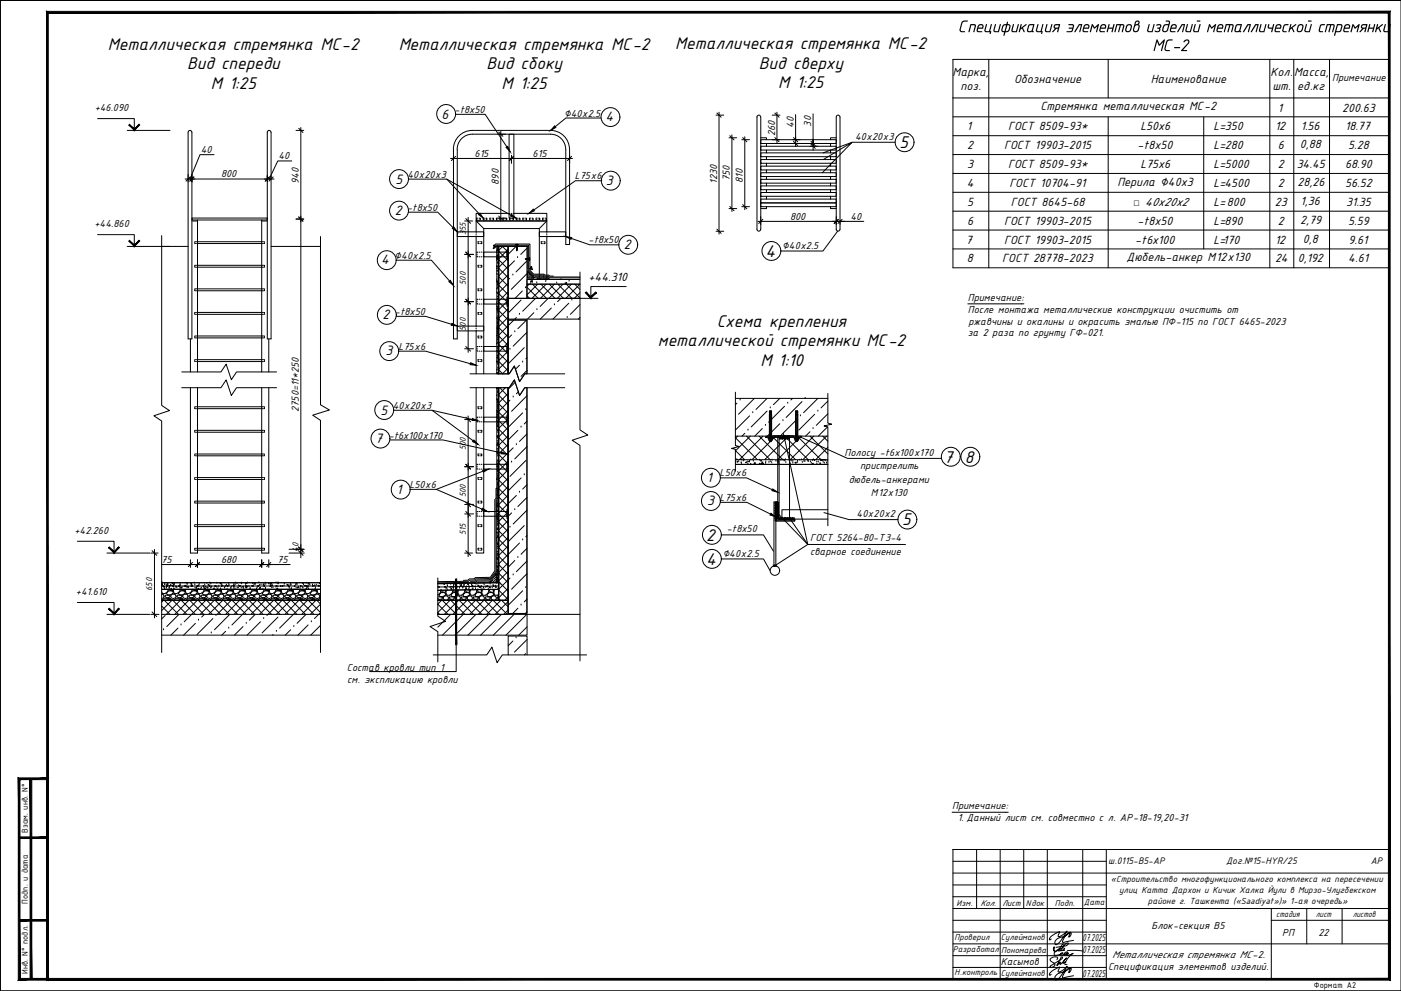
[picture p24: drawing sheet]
<svg xmlns="http://www.w3.org/2000/svg" width="594mm" height="420mm" viewBox="0 0 594 420" stroke-linecap="round" stroke-linejoin="round" font-family="sans-serif">
<defs><g id="words">
<g font-size="7.8">
<text x="406" y="13.7">Cпецификация элементов изделий металлической стремянки</text>
<text x="45.8" y="21.1">Металлическая стремянка МС-2</text>
<text x="169.1" y="21.1">Металлическая стремянка МС-2</text>
<text x="286.4" y="20.9">Металлическая стремянка МС-2</text>
<text x="488.6" y="21.7">МС-2</text>
<text x="79.3" y="29.5">Вид спереди</text>
<text x="206.3" y="29.5">Вид сбоку</text>
<text x="321.8" y="29.2">Вид сверху</text>
<text x="89.4" y="37.8">М 1:25</text>
<text x="212.7" y="37.8">М 1:25</text>
<text x="330" y="37.5">М 1:25</text>
<text x="381.4" y="62.8">5</text>
<text x="324.6" y="108.9">4</text>
<text x="303.9" y="138.6">Схема крепления</text>
<text x="279" y="146.9">металлической стремянки МС-2</text>
<text x="322.4" y="155.2">М 1:10</text>
<text x="400.2" y="196.1">7</text>
<text x="409.1" y="196.1">8</text>
<text x="382.5" y="222.8">5</text>
<text x="299.4" y="229.2">2</text>
<text x="299.4" y="239.4">4</text>
</g>
<g font-size="6.2">
<text x="187.3" y="50.2">6</text>
<text x="256.8" y="51.4">4</text>
<text x="167.7" y="77.8">5</text>
<text x="256.9" y="78.4">3</text>
<text x="167.4" y="91">2</text>
<text x="264.6" y="105.5">2</text>
<text x="161.6" y="112">4</text>
<text x="162.2" y="135.2">2</text>
<text x="163.4" y="150.7">3</text>
<text x="161.4" y="175.8">5</text>
<text x="159.1" y="187.8">7</text>
<text x="168.1" y="209.5">1</text>
<text x="299.7" y="204.3">1</text>
<text x="299.8" y="214.2">3</text>
</g>
<g font-size="5.4">
<text x="404" y="32.2">Марка,</text>
<text x="430" y="35.1">Обозначение</text>
<text x="488" y="35.1">Наименование</text>
<text x="538.8" y="32.2">Кол.</text>
<text x="548.8" y="32.2">Масса,</text>
<text x="407.3" y="38">поз.</text>
<text x="539.6" y="38">шт.</text>
<text x="550.1" y="38">ед.кг</text>
<text x="441.2" y="46.7">Стремянка металлическая МС-2</text>
<text x="541.8" y="47.3">1</text>
<text x="569.2" y="47.3">200.63</text>
<text x="410" y="55.3">1</text>
<text x="427.5" y="55.3">ГОСТ 8509-93*</text>
<text x="483.5" y="55.3">L50x6</text>
<text x="514.6" y="55.3">L=350</text>
<text x="540.7" y="55.3">12</text>
<text x="551.6" y="55.3">1.56</text>
<text x="570.4" y="55.2">18.77</text>
<text x="410.1" y="63.3">2</text>
<text x="425.8" y="63.3">ГОСТ 19903-2015</text>
<text x="482.3" y="63.3">-t8x50</text>
<text x="514.6" y="63.3">L=280</text>
<text x="541.9" y="63.3">6</text>
<text x="551.2" y="62.9">0,88</text>
<text x="571.7" y="63.3">5.28</text>
<text x="410.1" y="71.3">3</text>
<text x="427.5" y="71.3">ГОСТ 8509-93*</text>
<text x="483.5" y="71.2">L75x6</text>
<text x="514.6" y="71.3">L=5000</text>
<text x="541.9" y="71.3">2</text>
<text x="549.8" y="71.3">34.45</text>
<text x="570.4" y="71.3">68.90</text>
<text x="410" y="79.3">4</text>
<text x="428" y="79.2">ГОСТ 10704-91</text>
<text x="473.9" y="78.7">Перила ∅40x3</text>
<text x="514.6" y="79.3">L=4500</text>
<text x="541.9" y="79.3">2</text>
<text x="550.2" y="78.9">28,26</text>
<text x="570.4" y="79.3">56.52</text>
<text x="410.1" y="87.3">5</text>
<text x="428.6" y="87.3">ГОСТ 8645-68</text>
<text x="514.6" y="87.3">L=800</text>
<text x="540.6" y="87.3">23</text>
<text x="551.5" y="86.9">1,36</text>
<text x="570.8" y="87.3">31.35</text>
<text x="410.1" y="95.3">6</text>
<text x="425.8" y="95.3">ГОСТ 19903-2015</text>
<text x="482.3" y="95.3">-t8x50</text>
<text x="514.6" y="95.3">L=890</text>
<text x="541.9" y="95.3">2</text>
<text x="551.4" y="94.9">2,79</text>
<text x="571.7" y="95.3">5.59</text>
<text x="409.6" y="103.3">7</text>
<text x="425.8" y="103.3">ГОСТ 19903-2015</text>
<text x="481.4" y="103.3">-t6x100</text>
<text x="514.6" y="103.3">L=170</text>
<text x="540.7" y="103.3">12</text>
<text x="552.5" y="102.9">0,8</text>
<text x="571.8" y="103.3">9.61</text>
<text x="410" y="111.3">8</text>
<text x="425" y="111.3">ГОСТ 28778-2023</text>
<text x="477.7" y="110.7">Дюбель-анкер М12х130</text>
<text x="540.7" y="111.3">24</text>
<text x="550.3" y="110.9">0,192</text>
<text x="571.7" y="111.3">4.61</text>
<text x="249.6" y="119.3">+44.310</text>
</g>
<text font-size="4.9" x="480.7" y="87.3">□ 40x20x2</text>
<g font-size="4.7">
<text x="564.9" y="34.4">Примечание</text>
<text x="40.1" y="47.2">+46.090</text>
<text x="192.8" y="47.9">-t8x50</text>
<text x="239.2" y="49.4">∅40х2.5</text>
<text x="344" y="53.6" transform="rotate(-90 344 53.6)">30</text>
<text x="328.6" y="57.6" transform="rotate(-90 328.6 57.6)">260</text>
<text x="336.6" y="54.3" transform="rotate(-90 336.6 54.3)">40</text>
<text x="362.6" y="59.2">40х20х3</text>
<text x="85.1" y="64.8">40</text>
<text x="118.1" y="67.4">40</text>
<text x="201.2" y="66.4">615</text>
<text x="225.9" y="66.4">615</text>
<text x="93.7" y="75.1">800</text>
<text x="126.8" y="77.9" transform="rotate(-90 126.8 77.9)">940</text>
<text x="172.8" y="75.4">40х20х3</text>
<text x="243.7" y="76">L75х6</text>
<text x="309.5" y="76.8" transform="rotate(-90 309.5 76.8)">750</text>
<text x="315" y="77.6" transform="rotate(-90 315 77.6)">810</text>
<text x="211.6" y="78.3" transform="rotate(-90 211.6 78.3)">890</text>
<text x="304.1" y="78" transform="rotate(-90 304.1 78)">1230</text>
<text x="172.6" y="89.3">-t8x50</text>
<text x="335" y="93.1">800</text>
<text x="360.6" y="93.1">40</text>
<text x="40" y="96.4">+44.860</text>
<text x="249.6" y="103.2">-t8x50</text>
<text x="331.7" y="105.4">∅40х2.5</text>
<text x="167.3" y="109.7">∅40х2.5</text>
<text x="410.4" y="127.6">Примечание:</text>
<text x="167.5" y="133.5">-t8x50</text>
<text x="410.4" y="132.6">После монтажа металлические конструкции очистить от</text>
<text x="410.6" y="137.6">ржавчины и окалины и окрасить эмалью ПФ-115 по ГОСТ 6465-2023</text>
<text x="410.4" y="142.6">за 2 раза по грунту ГФ-021.</text>
<text x="168.9" y="148.3">L75х6</text>
<text x="166.5" y="173.4">40х20х3</text>
<text x="126.7" y="174.6" transform="rotate(-90 126.7 174.6)">2750=11*250</text>
<text x="164.8" y="185.9">-t6x100х170</text>
<text x="358.2" y="193.1">Полосу -t6x100х170</text>
<text x="305.2" y="202">L50х6</text>
<text x="364.8" y="198.9">пристрелить</text>
<text x="173.6" y="206.8">L50х6</text>
<text x="359.9" y="204.6">дюбель-анкерами</text>
<text x="305.2" y="212.4">L75х6</text>
<text x="369.2" y="210.4">М12х130</text>
<text x="363.2" y="219.2">40х20х2</text>
<text x="31.6" y="226.4">+42.260</text>
<text x="308.2" y="225.8">-t8x50</text>
<text x="343.6" y="229.4">ГОСТ 5264-80-Т3-4</text>
<text x="68.4" y="238.5">75</text>
<text x="93.7" y="238.5">680</text>
<text x="117.6" y="238.5">75</text>
<text x="306.5" y="236">∅40х2.5</text>
<text x="343.5" y="235.1">сварное соединение</text>
<text x="32.2" y="252.3">+41.610</text>
<text x="147.1" y="284.4">Состав кровли тип 1</text>
<text x="147.2" y="289.4">см. экспликацию кровли</text>
<text x="403.7" y="343.2">Примечание:</text>
<text x="406.2" y="348.1">1. Данный лист см. совместно с л. АР-18-19,20-31</text>
<text x="488.3" y="394">Блок-секция B5</text>
<text x="459" y="399.1">07.2025</text>
<text x="543.7" y="396.7">РП</text>
<text x="559.1" y="396.7">22</text>
<text x="459" y="404.1">07.2025</text>
<text x="471.6" y="406.2">Металлическая стремянка МС-2.</text>
<text x="424.4" y="408.9">Касымов</text>
<text x="469.9" y="411.2">Спецификация элементов изделий.</text>
<text x="459" y="414.1">07.2025</text>
</g>
<g font-size="4.3">
<text x="469.9" y="366.4">ш.0115-B5-АР</text>
<text x="519.9" y="366.4">Дог.№15-HYR/25</text>
<text x="581.3" y="366.4">АР</text>
</g>
<g font-size="4">
<text x="471.1" y="373.9">«Строительство многофункционального комплекса на пересечении</text>
<text x="474.6" y="378.7">улиц Катта Дархон и Кичик Халка Йули в Мирзо-Улугбекском</text>
<text x="486.8" y="383.3">районе г. Ташкента («Saadiyat»)» 1-ая очередь»</text>
<text x="541.2" y="388.7">стадия</text>
<text x="558" y="388.8">лист</text>
<text x="573.6" y="388.9">листов</text>
</g>
<g font-size="3.9">
<text x="197.5" y="99.8" transform="rotate(-90 197.5 99.8)">355</text>
<text x="197.5" y="120.8" transform="rotate(-90 197.5 120.8)">500</text>
<text x="197.5" y="140.3" transform="rotate(-90 197.5 140.3)">500</text>
<text x="197.5" y="190.8" transform="rotate(-90 197.5 190.8)">500</text>
<text x="197.5" y="210.8" transform="rotate(-90 197.5 210.8)">500</text>
<text x="197.5" y="226.9" transform="rotate(-90 197.5 226.9)">515</text>
<text x="126.5" y="233.9" transform="rotate(-90 126.5 233.9)">40</text>
<text x="64.5" y="250.5" transform="rotate(-90 64.5 250.5)">650</text>
<text x="11.9" y="353.1" transform="rotate(-90 11.9 353.1)">Взам. инв. N°</text>
<text x="11.9" y="383.1" transform="rotate(-90 11.9 383.1)">Подп. и дата</text>
<text x="405.7" y="383.9">Изм.</text>
<text x="415.7" y="383.9">Кол.</text>
<text x="425" y="383.9">Лист</text>
<text x="434.9" y="383.9">Nдок</text>
<text x="447.4" y="383.9">Подп.</text>
<text x="459.6" y="383.8">Дата</text>
<text x="404.8" y="398.6">Проверил</text>
<text x="424.4" y="398.7">Сулейманов</text>
<text x="404" y="403.6">Разработал</text>
<text x="424.6" y="403.9">Пономарева</text>
<text x="11.9" y="412.9" transform="rotate(-90 11.9 412.9)">Инв. N° подл.</text>
<text x="404.7" y="413.6">Н.контроль</text>
<text x="424.4" y="413.7">Сулейманов</text>
<text x="557.1" y="418.7">Формат А2</text>
</g>
</g></defs>
<path d="M.1 .2h594v420h-594zM.1 .2v420M.1 420.2h594" fill="none" stroke="#000" stroke-width=".42"/>
<!-- layer: 0 -->
<g fill="none" stroke="#000" stroke-width=".42">
<path d="M404.1 25.2h185v88.3h-185zM419.3 25.2v88.3M469.9 25.2v16.3M538.5 25.2v88.3M548.6 25.2v88.3M563.8 25.2v88.3M41.4 50.3h15.6v5M53.9 55.3h18.2M126.7 54.4l1.8 1.8M211.5 56l1.7 1.8M304 47.9l1.8 1.8M309.5 57.5l1.7 1.8"/>
<path d="M314.9 58.3l1.8 1.8M328.6 58.3l1.7 1.8M328.6 47.9l1.7 1.8M336.5 59.9l1.8 1.8M336.5 58.3l1.8 1.8M343.9 59.9l1.8 1.8M404.1 41.5h185M404.1 49.5h185M404.1 57.5h185M469.9 49.5v64M510.4 49.5v56M80.7 75l-1.8 1.8"/>
<path d="M82.2 75l-1.7 1.8M114.2 75l-1.7 1.8M115.8 75l-1.7 1.8M193.2 66.3l-1.8 1.8M217.8 66.3l-1.8 1.8M242.4 66.3l-1.8 1.8M343.9 61.1l1.8 1.8M404.1 65.5h185M404.1 73.5h185M41.4 99.5h15.6v5M68.6 99.9v72l3.3 2.2-6.7 2.2 3.4 2.2v98.1M126.7 92l1.8 1.8"/>
<path d="M197 93.7h3.4M197.5 92.7l2 2M198.5 92.2v37.2M201.9 98.3v.3M201.9 99.1v.3M201.9 100v.3M202.6 92.5h-.5v.8h.5M203.2 92.5h.5v.8h-.5M205.4 92.5h-.5v.8h.5M206 92.5h.5v.8h-.5M208.2 92.5h-.5v.8h.5M208.8 92.5h.5v.8h-.5"/>
<path d="M211 92.5h-.5v.8h.5M211.5 91.6l1.7 1.8M211.6 92.5h.5v.8h-.5M213.8 92.5h-.5v.8h.5M214.3 92.5h.6v.8h-.6M215.9 90.5h.3M216.6 92.5h-.5v.8h.5M216.7 90.5h.4M217.2 92.5h.5v.8h-.5M217.6 90.5h.3M219.4 92.5h-.5v.8h.5M220 92.5h.5v.8h-.5"/>
<path d="M222.2 92.5h-.5v.8h.5M222.8 92.5h.5v.8h-.5M225 92.5h-.5v.8h.5M225.6 92.5h.5v.8h-.5M227.8 92.5h-.5v.8h.5M228.4 92.5h.5v.8h-.5M230.6 92.5h-.5v.8h.5M231.2 92.5h.5v.8h-.5M231.9 98.3v.3M231.9 99.1v.3M231.9 100v.3M304 97.2l1.8 1.7"/>
<path d="M309.5 87.5l1.7 1.8M314.9 86.7l1.8 1.8M323.5 93l-1.8 1.7M355.5 93l-1.8 1.7M357.1 93l-1.8 1.7M404.1 81.5h185M404.1 89.5h185M404.1 97.5h185M53.9 104.5h18.2M82.6 103.1v.2M82.6 113.1v.2M82.6 102.8v.1"/>
<path d="M82.6 112.8v.1M82.6 102.5v.1M82.6 112.5v.1M82.8 112.5h.1M82.8 102.5h.1M82.8 103.3h.1M82.8 113.3h.1M83.1 112.5h.1M83.1 102.5h.1M83.1 103.3h.1M83.1 113.3h.1M83.4 112.5h.1"/>
<path d="M83.4 102.5h.1M83.4 103.3h.1M83.4 113.3h.1M83.7 112.5h.1M83.7 102.5h.1M83.7 103.3h.1M83.7 113.3h.1M111 112.5h.1M111 102.5h.1M111 103.3h.1M111 113.3h.1M111.2 112.5h.1"/>
<path d="M111.2 102.5h.1M111.2 103.3h.1M111.2 113.3h.1M111.5 112.5h.1M111.5 102.5h.1M111.5 103.3h.1M111.5 113.3h.1M111.8 112.5h.1M111.8 102.5h.1M111.8 103.3h.1M111.8 113.3h.1M112.1 102.5l.1 .1"/>
<path d="M112.1 112.5l.1 .1M112.2 103.1l-.1 .2M112.2 113.1l-.1 .2M112.2 102.8v.1M112.2 112.8v.1M135.9 100.3v71.3l3.8 2.2-7.1 2.2 3.3 2.2v98.4M197 107.9h3.8M197.5 106.9l2 2M202.3 108.6l.2 .3M202.3 107.7v.4M202.5 106.9l-.2 .2M203.1 106.9h.3"/>
<path d="M203.1 108.9h.3M203.2 112.5h-.5v.8h.5M203.2 102.5h-.5v.8h.5M203.8 112.5h.5v.8h-.5M203.8 102.5h.5v.8h-.5M204 106.9h.3M204 108.9h.3M204.9 106.9h.2M204.9 108.9h.2M210.7 104.5h.8v54h-.8zM211.5 104.5h3.9v54h-3.9zM223.7 115.1l2.8 2.8h-2.8z"/>
<path d="M230 102.5h-.5v.8h.5M230.6 102.5h.5v.8h-.5M245.9 118.5h-22.5v2h22.5h-22.5v6h22.5h-30.5v8.8h30.5M245.9 115.4v66.8l3.3 2.2-6.6 2.2 3.3 2.2v91.4M404.1 105.5h185M82.6 123.1v.2M82.6 133.1v.2M82.6 122.8v.1M82.6 132.8v.1M82.6 122.5v.1M82.6 132.5v.1M82.8 132.5h.1"/>
<path d="M82.8 122.5h.1M82.8 123.3h.1M82.8 133.3h.1M83.1 132.5h.1M83.1 122.5h.1M83.1 123.3h.1M83.1 133.3h.1M83.4 132.5h.1M83.4 122.5h.1M83.4 123.3h.1M83.4 133.3h.1M83.7 132.5h.1"/>
<path d="M83.7 122.5h.1M83.7 123.3h.1M83.7 133.3h.1M111 132.5h.1M111 122.5h.1M111 123.3h.1M111 133.3h.1M111.2 132.5h.1M111.2 122.5h.1M111.2 123.3h.1M111.2 133.3h.1M111.5 132.5h.1"/>
<path d="M111.5 122.5h.1M111.5 123.3h.1M111.5 133.3h.1M111.8 132.5h.1M111.8 122.5h.1M111.8 123.3h.1M111.8 133.3h.1M112.1 122.5l.1 .1M112.1 132.5l.1 .1M112.2 123.1l-.1 .2M112.2 133.1l-.1 .2M112.2 122.8v.1"/>
<path d="M112.2 132.8v.1M197 127.9h3.8M197.5 126.9l2 2M201.9 138.3v.3M201.9 139.1v.3M201.9 140v.3M202.3 128.6l.2 .3M202.3 127.7v.4M202.5 126.9l-.2 .3M203.1 126.9h.3M203.1 128.9h.3M203.2 132.5h-.5v.8h.5"/>
<path d="M203.2 122.5h-.5v.8h.5M203.8 132.5h.5v.8h-.5M203.8 122.5h.5v.8h-.5M204 126.9h.3M204 128.9h.3M204.9 126.9h.2M204.9 128.9h.2M215.4 135.7h8v22.8h-.9l-2.2 3.3-2.2-6.6-2.2 3.3h-.5zM238.5 126.5h15M265.5 121.5h-15v5M410.4 128.8h23.8M77.1 157.7h16.6l2.2-3.3 2.2 6.6 2.2-3.3h17"/>
<path d="M82.6 143.1v.2M82.6 153.1v.2M82.6 142.8v.1M82.6 152.8v.2M82.6 142.5v.1M82.6 152.5v.1M82.8 152.5h.1M82.8 142.5h.1M82.8 143.3h.1M82.8 153.3h.1M83.1 152.5h.1M83.1 142.5h.1"/>
<path d="M83.1 143.3h.1M83.1 153.3h.1M83.4 152.5h.1M83.4 142.5h.1M83.4 143.3h.1M83.4 153.3h.1M83.7 152.5h.1M83.7 142.5h.1M83.7 143.3h.1M83.7 153.3h.1M111 152.5h.1M111 142.5h.1"/>
<path d="M111 143.3h.1M111 153.3h.1M111.2 152.5h.1M111.2 142.5h.1M111.2 143.3h.1M111.2 153.3h.1M111.5 152.5h.1M111.5 142.5h.1M111.5 143.3h.1M111.5 153.3h.1M111.8 152.5h.1M111.8 142.5h.1"/>
<path d="M111.8 143.3h.1M111.8 153.3h.1M112.1 142.5l.1 .1M112.1 152.5l.1 .1M112.2 143.1l-.1 .2M112.2 153.1l-.1 .2M112.2 142.8v.1M112.2 152.8v.2M197.5 146.9l2 2M199.3 158.5h16.6l2.2-3.3 2.2 6.6 2.2-3.3h17M202.3 148.6l.2 .3M202.3 147.7v.4"/>
<path d="M202.5 146.9l-.2 .3M203.1 146.9h.3M203.1 148.9h.3M203.2 152.5h-.5v.8h.5M203.2 142.5h-.5v.8h.5M203.8 152.5h.5v.8h-.5M203.8 142.5h.5v.8h-.5M204 146.9h.3M204 148.9h.3M204.9 146.9h.2M204.9 148.9h.2M211.5 158.5v-54h3.9v54"/>
<path d="M77.1 164.4h16.6l2.2-3.3 2.2 6.6 2.2-3.3h17M82.6 173.1v.2M82.6 172.8v.1M82.6 172.5v.1M82.8 172.5h.1M82.8 173.3h.1M83.1 172.5h.1M83.1 173.3h.1M83.4 172.5h.1M83.4 173.3h.1M83.7 172.5h.1M83.7 173.3h.1"/>
<path d="M111 172.5h.1M111 173.3h.1M111.2 172.5h.1M111.2 173.3h.1M111.5 172.5h.1M111.5 173.3h.1M111.8 172.5h.1M111.8 173.3h.1M112.1 172.5l.1 .1M112.2 173.1l-.1 .2M112.2 172.8v.1M197 177.9h3.8"/>
<path d="M197.5 176.9l2 2M198.5 176.4v59.6M199.3 164.4h16.6l2.2-3.3 2.2 6.6 2.2-3.3h17M202.3 178.6l.2 .3M202.3 177.7v.4M202.5 176.9l-.2 .3M203.1 176.9h.3M203.1 178.9h.3M203.2 172.5h-.5v.8h.5M203.8 172.5h.5v.8h-.5M204 176.9h.3M204 178.9h.3"/>
<path d="M204.9 176.9h.2M204.9 178.9h.2M210.7 164.4h.8v82.7h-.8zM211.5 164.4v90.1h3.9v-90.1M211.5 164.4h3.9v90.1h-3.9zM218.1 161.1l2.2 6.6 2.2-3.3h.9v95.7h-7.9l-.1-95.7h.5zM311.8 166.3v22.6l1.7 .4-3.3 .8 1.6 .4v9.3M326.4 174.2v.3M327.1 174.2v.3M337.5 174.2v.3M338.2 174.2v.3M351 166.8v12.6l1.7 .4-3.3 .8 1.6 .4v41.9"/>
<path d="M82.6 183.1v.2M82.6 193.1v.2M82.6 182.8v.1M82.6 192.8v.1M82.6 182.5v.1M82.6 192.5v.1M82.8 182.5h.1M82.8 183.3h.1M82.8 192.5h.1M82.8 193.3h.1M83.1 182.5h.1M83.1 183.3h.1"/>
<path d="M83.1 192.5h.1M83.1 193.3h.1M83.4 182.5h.1M83.4 183.3h.1M83.4 192.5h.1M83.4 193.3h.1M83.7 182.5h.1M83.7 183.3h.1M83.7 192.5h.1M83.7 193.3h.1M111 182.5h.1M111 183.3h.1"/>
<path d="M111 192.5h.1M111 193.3h.1M111.2 182.5h.1M111.2 183.3h.1M111.2 192.5h.1M111.2 193.3h.1M111.5 182.5h.1M111.5 183.3h.1M111.5 192.5h.1M111.5 193.3h.1M111.8 182.5h.1M111.8 183.3h.1"/>
<path d="M111.8 192.5h.1M111.8 193.3h.1M112.1 182.5l.1 .1M112.1 192.5l.1 .1M112.2 183.1l-.1 .2M112.2 193.1l-.1 .2M112.2 182.8v.1M112.2 192.8v.1M197 197.9h3.8M197.5 196.9l2 2M202.3 198.6l.2 .3M202.3 197.7v.3"/>
<path d="M202.5 196.9l-.2 .2M203.1 196.9h.3M203.1 198.9h.3M203.2 182.5h-.5v.8h.5M203.2 192.5h-.5v.8h.5M203.8 182.5h.5v.8h-.5M203.8 192.5h.5v.8h-.5M204 196.9h.3M204 198.9h.3M204.9 196.9h.2M204.9 198.9h.2M326.4 186.7v.5"/>
<path d="M327.1 186.7v.5M330.4 186.2l.7-.7 .7 .7 .7-.7 .7 .7 .7-.7 .7 .7M330.4 185.5l.7 .7 .7-.7 .7 .7 .7-.7 .7 .7 .7-.7M337.5 186.7v.5M338.2 186.7v.5M82.6 203.1v.2M82.6 213.1v.2M82.6 202.8v.1M82.6 212.8v.1M82.6 202.5v.1M82.6 212.5v.1M82.8 202.5h.1"/>
<path d="M82.8 203.3h.1M82.8 212.5h.1M82.8 213.3h.1M83.1 202.5h.1M83.1 203.3h.1M83.1 212.5h.1M83.1 213.3h.1M83.4 202.5h.1M83.4 203.3h.1M83.4 212.5h.1M83.4 213.3h.1M83.7 202.5h.1"/>
<path d="M83.7 203.3h.1M83.7 212.5h.1M83.7 213.3h.1M111 202.5h.1M111 203.3h.1M111 212.5h.1M111 213.3h.1M111.2 202.5h.1M111.2 203.3h.1M111.2 212.5h.1M111.2 213.3h.1M111.5 202.5h.1"/>
<path d="M111.5 203.3h.1M111.5 212.5h.1M111.5 213.3h.1M111.8 202.5h.1M111.8 203.3h.1M111.8 212.5h.1M111.8 213.3h.1M112.1 202.5l.1 .1M112.1 212.5l.1 .1M112.2 203.1l-.1 .2M112.2 213.1l-.1 .2M112.2 202.8v.1"/>
<path d="M112.2 212.8v.1M197 217.9h3.8M197 213.9h3.8M197.5 216.9l2 2M197.5 212.9l2 2M202.3 218.6l.2 .3M202.3 217.7v.4M202.5 216.9l-.2 .2M203.1 216.9h.3M203.1 218.9h.3M203.2 202.5h-.5v.8h.5M203.2 212.5h-.5v.8h.5"/>
<path d="M203.8 202.5h.5v.8h-.5M203.8 212.5h.5v.8h-.5M204 216.9h.3M204 218.9h.3M204.9 216.9h.2M204.9 218.9h.2M328.2 212.9v27M328.6 213l.7 .7-.7 .7 .7 .7-.7 .7 .7 .7-.7 .7 .7 .6-.7 .8 .7 .6-.7 .8 .7 .6M329 212.9h.8v7.2h7.2v.8h-8M329 217.3v22.6M329.3 213l-.7 .7 .7 .7-.7 .7 .7 .7-.7 .7 .7 .7-.7 .6 .7 .8-.7 .6 .7 .8-.7 .6M329.5 213l.7 .7-.7 .7 .7 .7-.7 .7 .7 .7-.7 .7 .7 .6-.7 .8 .7 .6-.7 .8"/>
<path d="M330.2 213l-.7 .7 .7 .7-.7 .7 .7 .7-.7 .7 .7 .7-.7 .6 .7 .8-.7 .6 .7 .8M330.4 219.5l.7 .8 .7-.8 .7 .8 .7-.8 .7 .8 .7-.8 .7 .8 .7-.8 .7 .8M336.7 219.5l-.7 .8-.7-.8-.7 .8-.7-.8-.7 .8-.7-.8-.7 .8-.7-.8-.7 .8M351 216.1h-19.4v4h19.4M32.8 229.5h15.6v5M45.4 234.5h18.2M64 234.5h3M64.5 233.5l2 2M65.5 233v29M81.6 238.5l-1.7 1.7M82.6 223.1v.2M82.6 233.1v.2"/>
<path d="M82.6 222.8v.1M82.6 232.8v.1M82.6 222.5v.1M82.6 232.5v.1M82.8 222.5h.1M82.8 223.3h.1M82.8 232.5h.1M82.8 233.3h.1M83.1 222.5h.1M83.1 223.3h.1M83.1 232.5h.1M83.1 233.3h.1"/>
<path d="M83.4 222.5h.1M83.4 223.3h.1M83.4 232.5h.1M83.4 233.3h.1M83.7 222.5h.1M83.7 223.3h.1M83.7 232.5h.1M83.7 233.3h.1M84.6 238.5l-1.7 1.7M111 222.5h.1M111 223.3h.1M111 232.5h.1"/>
<path d="M111 233.3h.1M111.2 222.5h.1M111.2 223.3h.1M111.2 232.5h.1M111.2 233.3h.1M111.5 222.5h.1M111.5 223.3h.1M111.5 232.5h.1M111.5 233.3h.1M111.8 222.5h.1M111.8 223.3h.1M111.8 232.5h.1"/>
<path d="M111.8 233.3h.1M111.9 238.5l-1.8 1.7M112.1 222.5l.1 .1M112.1 232.5l.1 .1M112.2 223.1l-.1 .2M112.2 233.1l-.1 .2M112.2 222.8v.1M112.2 232.8v.1M114.8 238.5l-1.7 1.7M122.6 234.5h6.4M122.6 232.9h6.4M126.5 233.5l2 2"/>
<path d="M126.5 231.9l2 1.9M127.6 230.9v5.6M197 234.5h3.4M197.5 233.5l2 2M203.2 222.5h-.5v.8h.5M203.2 232.5h-.5v.8h.5M203.8 222.5h.5v.8h-.5M203.8 232.5h.5v.8h-.5M327.8 239.5l.7 .7 .7-.7M32.8 255.4h15.6v5.1M64.5 259.5l2 2M68.6 249.9h67.3h-67.3"/>
<path d="M68.6 254.3l67.3 .2h-67.3M68.6 248.5h2.1M68.6 247.1h67.3M71 248.5h2.3M73.6 248.5h2.3M76.2 248.5h2.2M78.8 248.5h2.2M81.4 248.5h2.2M84 248.5h2.2M86.5 248.5h2.2M89.1 248.5h2.2M91.7 248.5h2.2"/>
<path d="M94.2 248.5h2.3M96.8 248.5h2.3M99.4 248.5h2.3M102 248.5h2.2M104.6 248.5h2.2M107.2 248.5h2.2M109.7 248.5h2.2M112.3 248.5h2.2M114.9 248.5h2.2M117.4 248.5h2.3M120 248.5h2.3M122.6 248.5h2.3"/>
<path d="M125.2 248.5h2.2M127.8 248.5h2.2M130.4 248.5h2.2M132.9 248.5h2.2M135.5 248.5h.4M185.6 245v16.2l3.3 2.2-6.6 2.2 3.3 2.2v12.8M185.6 247.5l25.9-.4v2.8l-25.9 .4 25.9-.4v4.6h-25.9h29.8v6h-29.8M185.6 248.9h.3M188.5 248.8l-2.3 .1M191.1 248.8h-2.3M193.6 248.8h-2.2M196.2 248.7l-2.2 .1"/>
<path d="M198.8 248.7h-2.2M201.4 248.6l-2.2 .1M203.9 248.6h-2.2M206.5 248.5l-2.2 .1M209.1 248.5h-2.2M210.5 243.3v3.5l-2.8 .1zM211.5 248.5h-2.1M327.8 240.2l.7-.7 .7 .7M45.4 260.5h18.2M64 260.5h3.5M183.7 277.7h22.7l2.2-3.3 2.2 6.6 2.2-3.3h35.8M223.5 260.5h22.4"/>
<path d="M403.7 344.4h23.8"/>
<circle cx="70.9" cy="248.4" r=".19"/>
<circle cx="73.4" cy="248.4" r=".19"/>
<circle cx="76" cy="248.4" r=".19"/>
<circle cx="78.6" cy="248.4" r=".19"/>
<circle cx="81.2" cy="248.4" r=".19"/>
<circle cx="83.7" cy="248.4" r=".19"/>
<circle cx="86.3" cy="248.4" r=".19"/>
<circle cx="88.9" cy="248.4" r=".19"/>
<circle cx="91.5" cy="248.4" r=".19"/>
<circle cx="94.1" cy="248.4" r=".19"/>
<circle cx="96.6" cy="248.4" r=".19"/>
<circle cx="99.2" cy="248.4" r=".19"/>
<circle cx="101.8" cy="248.4" r=".19"/>
<circle cx="104.4" cy="248.4" r=".19"/>
<circle cx="107" cy="248.4" r=".19"/>
<circle cx="109.5" cy="248.4" r=".19"/>
<circle cx="112.1" cy="248.4" r=".19"/>
<circle cx="114.7" cy="248.4" r=".19"/>
<circle cx="117.3" cy="248.4" r=".19"/>
<circle cx="119.8" cy="248.4" r=".19"/>
<circle cx="122.4" cy="248.4" r=".19"/>
<circle cx="125" cy="248.4" r=".19"/>
<circle cx="127.6" cy="248.4" r=".19"/>
<circle cx="130.2" cy="248.4" r=".19"/>
<circle cx="132.8" cy="248.4" r=".19"/>
<circle cx="135.3" cy="248.4" r=".19"/>
<circle cx="186" cy="248.9" r=".19"/>
<circle cx="188.6" cy="248.8" r=".19"/>
<circle cx="191.2" cy="248.8" r=".19"/>
<circle cx="193.8" cy="248.7" r=".19"/>
<circle cx="196.4" cy="248.7" r=".19"/>
<circle cx="198.9" cy="248.6" r=".19"/>
<circle cx="201.5" cy="248.6" r=".19"/>
<circle cx="204.1" cy="248.6" r=".19"/>
<circle cx="206.7" cy="248.5" r=".19"/>
<circle cx="209.2" cy="248.5" r=".19"/>
<circle cx="328.6" cy="241.9" r="2.01"/>
</g>
<g fill="#000" stroke="#000" stroke-width=".42">
<path d="M8.1 355.5h12v-.7zM8.1 354.8h12l-12 .7z"/>
<path d="M8.1 390.5h12v-.7zM8.1 389.8h12l-12 .7z"/>
<path d="M8.5 414.8l-.7 .7 12-.7zM7.8 415.5l12-.7 .7 .7zM19.8 330.5v84.3l.7 .7zM20.5 329.8v85.7l-.7-85zM8.5 330.5h11.3l.7-.7zM7.8 329.8h12.7l-12 .7zM7.8 329.8l.7 85v-84.3zM7.8 329.8l.7 85-.7 .7z"/>
<path d="M12.8 330.2v85h.7zM12.8 330.2h.7v85z"/>
<path d="M20.5 414.8l-.7 .7 568.9-.7zM19.8 415.5l568.9-.7 .8 .7zM588.7 5.5v409.3l.8 .7zM588.7 5.5l.8-.7v410.7zM20.5 5.5h568.2l.8-.7zM19.8 4.8h569.7l-569 .7zM19.8 4.8l.7 410v-409.3zM19.8 4.8l.7 410-.7 .7z"/>
</g>
<g fill="none" stroke="#000" stroke-width=".42">
<path d="M404.1 360.2h185v55h-185zM404.1 370.2h185M404.1 375.2h65M404.1 365.2h65M414.1 360.2v25M424.1 360.2v55M434.1 360.2v25M444.1 360.2v55M459.1 360.2v55M469.1 360.2v55M404.1 385.2h185M404.1 380.2h65"/>
<path d="M404.1 390.2h65M404.1 395.2h65M445.7 398.1l-.1 .1a.39 .39 0 0 1-.6 .1 .39 .39 0 0 1 .1-.6 8.8 8.8 0 0 1 4-2.6h.2l-.3 .8a.74 .74 0 0 0-.1 1.2l1.3-.4 2.3-2-3 4.5a2.2 2.2 0 0 1-1.9 1.3l-.1-.1a2.38 2.38 0 0 1 2.3-3 7.8 7.8 0 0 0 4.1-2.2l-.7 2.1 .5-.3a.97 .97 0 0 0 .2-1.7l-1.1 .4-1.1 1.2-1.2 2.5 4.7-.7M539.1 390.2h50M539.1 385.2v30M554.1 385.2v15M569.1 385.2v15M404.1 400.2h185M404.1 405.2h65M404.1 410.2h65M445.7 413.1l-.1 .1a.4 .4 0 0 1-.7 .1 .4 .4 0 0 1 .2-.6 8.8 8.8 0 0 1 4-2.7l.2 .1-.2 .6a.88 .88 0 0 0-.2 1.4l1.9-.8 1.7-1.6-1.3 2a8.8 8.8 0 0 1-3 3.7 .52 .52 0 0 1-.6 .1 .52 .52 0 0 1-.3-.5 2.68 2.68 0 0 1 2.5-2.6 8.3 8.3 0 0 0 4.1-2.2l-.7 2.1 .5-.3a.97 .97 0 0 0 .2-1.7l-1.1 .4-1.3 1.5a2.35 2.35 0 0 0-.9 2.3l4.6-.8"/>
</g>
<!-- layer: 1 -->
<path d="M447.8 401.7l3.3-.5a1.51 1.51 0 0 0 1.9-1.4 1.98 1.98 0 0 0-2.1 1.4l-.8 1a.42 .42 0 0 0-.2 .6 .42 .42 0 0 0 .7 0l.5-.2a.44 .44 0 0 0 .2-.7 .44 .44 0 0 0-.7 0l-.9 .4a.7 .7 0 0 0-.7 .9l2.4-.2M449.9 402.1l-1.5 .6a1.46 1.46 0 0 0-1.1 2.3l2-.3 1.4-.7-.7 .2a.44 .44 0 0 0-.5 .3 .44 .44 0 0 0 .2 .5l1.1-.1 1.5-.7 .3-.3-.3-.3a.99 .99 0 0 0-1 1.2h.7l1-.6a.45 .45 0 0 0-.5-.1 .45 .45 0 0 0-.3 .5 .52 .52 0 0 0 .4 .6 .52 .52 0 0 0 .6-.2l1.8-.8-1.3 .9-1.6 2.2M450.7 400.5l.2-.3-1.9 2.1a1.71 1.71 0 0 1-1.8 1.1l-.5-1.1a.4 .4 0 0 1-.1-.5 .4 .4 0 0 1 .5-.1l-.1 1.4M452.6 403.1l2.9-.2 3.7 .3" fill="none" stroke="#000" stroke-width=".42"/>
<!-- layer: 1_MyElLine -->
<path d="M448.2 406.9a.77 .77 0 0 0 .1-1.1 .77 .77 0 0 0-1.1-.1l-1.4 .4-.5 .7 .3 .7 1.7 1.3-.1 .6-.5 .5a.76 .76 0 0 1-.8 .4 .76 .76 0 0 1-.6-.6l5-3.2a.43 .43 0 0 0 .3-.5 .43 .43 0 0 0-.5-.3 .43 .43 0 0 0-.3 .5l-1.7 3.1 1.5-1.4-.2 .9h.4l2.5-2.6-1.1 1-.5 1.2 1.3-.7-.1 .2a.55 .55 0 0 0-.4 .7 .55 .55 0 0 0 .7 .4l.2-.1" fill="none" stroke="#000" stroke-width=".42"/>
<path d="M311.8 196.9h39.2" fill="none" stroke="#000" stroke-width=".42"/>
<path d="M311.8 196.9h39.2M311.8 194.9h39.2" fill="none" stroke="#000" stroke-width=".42"/>
<g fill="none" stroke="#000" stroke-width=".42">
<path d="M193.4 48.5h12.3l9.2 13.8M254.8 50h-14.8l-4.6 3.7M173.3 75.9h16.2l13.7 14.7M189.5 75.9l27.2 15.4M255.2 76.6h-11.2l-17.6 12.4M349.1 67.6l12.2-7.3-12.6 12.9M173.2 90h12.4l6.5 6.5M168.1 110.3h14.8l7.7 8.9M242.3 101.1l7.8 2.7h12.4M168 134.1h12.4l11.1 3.4M169.3 148.9h11.1l19.1 5.3M167 173.9h16.2l17.5 13"/>
<path d="M183.2 173.9l17.1 3.9M165.4 186.5h22.4l24.7 5.5M204.8 199.8l-19.8 7.7h-11.1M332.2 183.8l10.3 47M339.8 185.5l19.6 8.9h39.8M185 207.5l19.4 8.4M305.5 213h11.2l10 5M305.5 202.6h11.1l10.9 5M328.9 216.8l13.6 14-14 9.1M349.4 217.3l10.7 3h20.7M335.1 220.1l7.4 10.7h41.5"/>
<circle cx="189.2" cy="48.3" r="4"/>
<circle cx="258.9" cy="49.6" r="4"/>
<circle cx="169.2" cy="75.9" r="4"/>
<circle cx="259" cy="76.6" r="4"/>
<circle cx="383.6" cy="60.3" r="4"/>
<circle cx="169.2" cy="89.3" r="4"/>
<circle cx="164" cy="110.3" r="4"/>
<circle cx="266.4" cy="103.8" r="4"/>
<circle cx="327.1" cy="106.4" r="4"/>
<circle cx="164" cy="133.5" r="4"/>
<circle cx="165.1" cy="148.9" r="4"/>
<circle cx="162.9" cy="173.8" r="4"/>
<circle cx="161.3" cy="185.9" r="4"/>
<circle cx="403.2" cy="193.7" r="4"/>
<circle cx="411.5" cy="193.7" r="4"/>
<circle cx="169.9" cy="207.6" r="4"/>
<circle cx="301.4" cy="202.5" r="4"/>
<circle cx="301.4" cy="212.4" r="4"/>
<circle cx="301.9" cy="226.8" r="4"/>
<circle cx="301.9" cy="237" r="4"/>
<circle cx="384.8" cy="220.3" r="4"/>
</g>
<path d="M379.6 60.3h-18.3l-12.2 4.5M355.2 98l-6.2 8.4h-17.9M305.9 226.8h17.8l4.3 6.9M305.9 237h17.8l2.8 4.9" fill="none" stroke="#000" stroke-width=".42"/>
<g fill="#000" stroke="#000" stroke-width=".42">
<path d="M235.2 53.4l.5 .7-2.2 1.2zM214.6 62.5l.7-.4 1 2.2zM192.4 96.2l1.5 2.1-2.1-1.5zM202.9 90.9l.6-.5 1.4 2.1zM216.9 90.9l2 1.6-2.4-.9zM224.3 90.5l1.8-1.8 .5 .7zM190.3 119.4l.6-.5 1.4 2.1zM239.9 100.3l2.5 .4-.3 .8zM191.6 137.1l2.3 1.1-2.5-.3zM199.6 153.8l2.3 1.1-2.5-.3zM200.3 177.4l2.4 1-2.5-.2zM200.9 186.6l1.8 1.8-2.3-1.2z"/>
<path d="M204.7 199.4l2.5-.5-2.2 1.3zM212.6 191.6l2.4 .9-2.6-.1zM204.6 215.5l2.1 1.4-2.5-.7zM326.9 217.6l2.1 1.5-2.5-.7zM327.7 207.3l2.1 1.4-2.5-.7z"/>
</g>
<path d="M68.6 104.5h11.2M114.9 104.5h21M215.4 104.5h8v22h-8zM215.4 158.5v-22.8h8v22.8M215.4 164.4l.1 95.7h7.9v-95.7M311.8 168.9h39.2M311.8 184.9h39.2M215.5 277.7v-8h8v8" fill="none" stroke="#000" stroke-width=".42"/>
<g fill="none" stroke="#000" stroke-width=".42">
<path d="M210.7 118.7h.1M210.7 110.4h.1M210.7 109.2v.1M210.7 109.6h.1M210.7 114h.1M210.7 119.5h.1M210.7 106.6h.1M210.7 109.8h.1M210.7 113h.1M210.7 116.2h.1M210.7 119.4h.1M210.7 114.9h.1"/>
<path d="M210.7 108.8h.1M210.7 113.1h.1M210.8 106l.2-.1zM210.8 107.1h.1M210.8 107.9h.1M210.8 119.6l.2-.1zM210.8 106.2h.1M210.8 109.4h.1M210.8 119.5h.1M210.9 104.5h.1M210.9 105.4h.1M210.9 108.5h.1"/>
<path d="M211 108.3h.1M211 104.8h.1M211 110h.1M211.1 111.1h.1M211 114.9h.1M211 111.6h.1M211.1 106h.1M211.1 110.3h.1M211.2 116.5h.1M211.2 117.6h.1M211.2 105.4h.1M211.2 108.6h.1"/>
<path d="M211.2 111.8h.1M211.2 115.1h.1M211.2 118.2h.1M211.3 105.7h.1M211.3 116.7h.1M211.3 112.6h.1M211.3 113.1l.2 .1M211.3 113v.2M211.3 114.3h.1M211.3 108.8l-.2 .2zM211.4 112.1h.1M211.4 113h.1"/>
<path d="M211.4 113l-.1 .1M211.4 113v.2M211.5 111.8h.1M211.5 108.7h.1M211.5 117.3l3.9 4M211.5 113.7l3.9 4M211.5 110.1l3.9 4M211.5 106.5l3.9 4M211.5 117.8v.1M213 104.5l2.4 2.4M213.2 104.5l-1.7 1.7M215.4 105.8l-3.9 4"/>
<path d="M215.4 109.4l-3.9 4M215.4 112.9l-3.9 4.1M215.4 116.5l-3.9 4M216.1 118l-.7 .6M217.5 116.6h.1M218.2 110.6l-2.8 2.6M218.8 104.5l-3.4 3.4M219.5 109.2h.1M223.4 105.2l-2.6 2.7M223.4 110.6l-4.6 4.7M223.4 116l-6.6 6.7M223.8 117.1l-.1 .2"/>
<path d="M224 115.4l-.3 .4M224.1 116.1l-.4 .4M224.6 117.8l-.2 .1M224.8 116.2l-.6 .6M224.8 116.8l-.9 .9M225 119.2l.7-.2-.2 .5zM225.4 116.9l-.5 .6M225.5 117.6l-.4 .3M225.7 119.7h.1M226.2 117.6l-.3 .3M227.6 119.9h.1M231.4 119.4h.1"/>
<path d="M231.7 118.7h.1M236.1 120h.1M237.8 118.5h.1M241.3 119.2h.1M210.7 122.6h.1M210.7 124.1h.1M210.7 135h.1M210.7 128.4h.1M210.7 130h.1M210.9 130.8h.1M210.8 131.4h.1M210.8 138.9h.1"/>
<path d="M210.8 130.4h.1M211 129.9h.1M210.9 124.4h.1M210.9 139.2h.1M210.9 139.9h.1M211 138.2h.1M211 139h.1M211 126.8h.1M211 136.8h.1M211 135h.1M211 128.6l-.2 .2zM211 137.3h.1"/>
<path d="M211 125.9h.1M211 120.5h.1M211 120.5v.1M211 136.5h.1M211 135.6h.1M211.1 134.8h.1M211.1 135.6h.1M211.1 122.2h.1M211.1 132.2h.1M211.1 131h.1M211.3 124.3h.1M211.1 133.9h.1"/>
<path d="M211.1 121.3h.1M211.1 132.7h.1M211.2 133.1h.1M211.2 124.7h.1M211.2 127.9h.1M211.2 131.1h.1M211.2 134.3h.1M211.2 137.5h.1M211.2 131.4h.1M211.2 132.2h.1M211.2 138.6h.1M211.2 139.5h.1"/>
<path d="M211.2 127.1h.1M211.2 121.5h.1M211.3 130.6h.1M211.3 127.6h.1M211.3 128.9h.1M211.3 129.7h.1M211.3 137.6h.1M211.3 131.9h.1M211.3 131.5l-.2 .2zM211.3 128h.1M211.3 135h.1M211.3 122.4h.1"/>
<path d="M211.4 127.2h.1M211.4 123.1h.1M211.4 134h.1M211.4 125.5h.1M211.4 126.3h.1M211.4 124.8h.1M211.4 133.6h.1M211.5 134.6h.1M211.5 124.6h.1M211.5 130.3h.1M211.5 135.3h.1M211.5 138.9l3.9 3.9"/>
<path d="M211.5 135.3l3.9 3.9M211.5 131.7l3.9 3.9M211.5 128.1l3.9 3.9M211.5 124.5l3.9 3.9M211.5 120.9l3.9 4M211.5 129v.1M215.4 127.3l-3.9 4M215.4 120.1l-3.9 4M215.4 123.7l-3.9 4M215.4 130.9l-3.9 4M215.4 134.5l-3.9 4M216.3 126.5h.1"/>
<path d="M217.9 135.7l-6.4 6.4M219 134.6l-.7 .7M220.3 133.3h.1M221 127.2l-5.1 5.1M221.5 123.4l-3.1 3.1M222.9 122h.1M223.3 135.7l-3.7 3.7M223.4 125.4l1.2 1.1M223.4 121.8l4.8 4.7M224.4 120.5l-1 .9M225 120.2h.1M225.8 120.5l5.9 6"/>
<path d="M226.4 132.6l-2.7 2.7M227.1 126.5l-5.5 5.5M227.7 131.3h.1M228 120.5l-4.6 4.5M229.4 120.5l5.9 6M231.6 120.5l-6 6M232.5 126.5l-3.5 3.4M232.9 120.5l6 6M233.8 130.6l-4.7 4.7M235.1 129.2h.1M235.1 120.5l-5.9 6M236.5 120.5l6 6"/>
<path d="M237.8 126.5l-1.4 1.4M238.7 120.5l-5.9 6M239.6 120l.7-.2-.2 .6-.5-.3M240.1 120.5l5.8 5.8M240.5 134.6h.1M241.2 128.6l-6.7 6.7M242.3 120.5l-6 6M242.5 127.2h.1M243.7 120.5l2.2 2.2M245.9 129.2l-4 4.1M245.9 134.6l-.7 .7M245.9 120.5l-6 6"/>
<path d="M245.9 124.1l-2.4 2.4M210.7 157h.1M210.8 153.3h.1M210.7 145.8h.1M210.7 146h.1M210.7 153.4h.1M210.9 142.1h.1M210.7 144.1h.1M210.7 144.9h.1M210.7 158h.1M210.7 151.6l.3-.3zM210.8 143.3h.1"/>
<path d="M210.8 142.4h.1M210.8 141.4h.1M210.8 152.4h.1M210.8 140.5h.1M210.8 148.6h.1M210.9 140.7h.1M210.9 141.6h.1M210.9 149.4h.1M210.9 148.7h.1M210.9 151.1h.1M211.1 158h.1M211 147.8h.1"/>
<path d="M211.1 146.8h.1M211 145.5h.1M211 144.1h.1M211.1 143.2h.1M211.1 154.2h.1M211.1 156h.1M211.1 154.4l.2-.2zM211.1 141.6h.1M211.1 140.8h.1M211.1 144h.1M211.1 147.2h.1M211.1 150.4h.1"/>
<path d="M211.1 153.6h.1M211.1 156.8h.1M211.2 143.2h.1M211.2 150.5h.1M211.2 149.6h.1M211.2 152.1h.1M211.2 141.2h.1M211.3 153.7h.1M211.4 151.5h.1M211.3 156.9h.1M211.5 140.3h.1M211.3 145h.1"/>
<path d="M211.3 156h.1M211.4 148.1h.1M211.5 143.2h.1M211.5 152.3h.1M211.5 156.8l1.7 1.7M211.5 153.2l3.9 4M211.5 149.6l3.9 4M211.5 146l3.9 4M211.5 142.4l3.9 4M211.5 152.5v.1M211.5 157.3h-.1M215.4 148.9l-3.9 4"/>
<path d="M215.4 141.7l-3.9 4M215.4 145.3l-3.9 4M215.4 152.5l-3.9 4M215.4 156.1l-2.4 2.4M216.3 148.1h.1M216.9 142l-1.5 1.5M218.3 140.7h.1M220.3 154.9l-1.7 1.6M221.6 153.5h.1M222.3 147.4l-6.7 6.8M223.4 157.1l-2.4 2.5M223.4 140.9l-5.8 5.9"/>
<path d="M223.4 151.6l-.4 .5M210.7 177h.1M210.7 169.5h.1M210.7 167.5v.1M210.7 164.6v.1M210.7 175.9h.1M210.7 178.4h.1M210.7 179.4h.1M210.7 175.2h.1M210.7 174.3l.3-.2v.2M210.7 174.3h.3M210.8 178.6h.1"/>
<path d="M210.8 174.3h.1M210.8 177.7h.1M210.9 176h.1M210.9 176.9h.1M210.9 170.6h.1M210.9 174.4h.1M210.9 175.2h.1M210.9 169.7h.1M211 174.3h.1M211 172.6h.1M211 173.5h.1M211 170.5h.1"/>
<path d="M211 178.9h.1M211 171.8h.1M211 166.1h.1M211 176.1h.1M211 172.1h.1M211 179.4h.1M211 169.3l-.1 .2M211 169.3v.2M211.1 171h.1M211.1 165.1h.1M211.1 166.5h.1M211.1 169.7h.1"/>
<path d="M211.1 172.9h.1M211.1 176.1h.1M211.1 169.3h.1M211.1 170.1h.1M211.3 174h.1M211.2 168.4h.1M211.2 171.5h.1M211.2 166.8h.1M211.2 167.6h.1M211.2 177.1h.1M211.3 165.9h.1M211.3 165.1h.1"/>
<path d="M211.3 177.9h.1M211.3 178.8h.1M211.3 177l-.2 .2zM211.3 166.9h.1M211.3 173.1h.1M211.4 174.8h.1M211.4 174.2h.1M211.4 171.2h.1M211.5 167.5h.1M211.5 173.3h.1M211.5 178.7v.1M211.5 178.4l3.9 3.9"/>
<path d="M211.5 174.8l3.9 3.9M211.5 171.2l3.9 4M211.5 167.6l3.9 4M211.9 164.4l3.5 3.6M214.3 164.4l-2.8 2.9M215.4 166.8l-3.9 4M215.4 174l-3.9 4M215.4 177.6l-3.9 4M215.6 175.7h.1M216.3 169.7l-4.8 4.7M217.6 168.3h.1M218.3 162.3l-2.9 2.8"/>
<path d="M219.8 166.1l-.8 .9M221.6 175l-10.1 10.2M223 173.7h.1M223.4 167.8l-6.5 6.6M223.4 178.6l-1.1 1.1M312.5 170.9l-.7 .6M313.8 169.6h.1M317.9 176.3l-6.1 6M319.2 175h.1M319.9 168.9l-6.7 6.7M325.3 168.9l-4.7 4.7M325.3 174.3l-6.8 6.7"/>
<path d="M326.6 172.9h.1M330.6 179.7l-5.2 5.2M330.7 168.9l-2.7 2.7M332 178.4h.1M332.7 172.3l-6.8 6.7M334 170.9h.1M336.1 168.9l-.7 .7M338 177.7l-6.7 6.7M339.4 176.3h.1M340.1 170.3l-6.8 6.7M341.4 168.9h.1M345.5 175.6l-6.8 6.8"/>
<path d="M346.8 174.3h.1M346.8 168.9l-6 6.1M351 170.1l-2.8 2.8M351 175.4l-4.9 4.9M210.7 181.9h.1M210.7 181.1h.1M210.7 180.3h.1M210.7 196.3h.1M210.7 197.1h.1M210.7 180h.1M210.9 197.5h.1M210.9 191.8h.1"/>
<path d="M210.8 185.3h.1M210.8 188.9h.1M211 180.6h.1M210.8 190.5h.1M210.8 199.4h.1M211 188.1h.1M210.9 192.6h.1M210.9 180.7h.1M210.9 191.6h.1M210.9 185h.1M210.9 196.8l-.2 .2zM211 188h.1"/>
<path d="M211 198h.1M211 195.5h.1M211 198.7h.1M211 196.6l.2-.1zM211 187.1h.1M211 181h.1M211 182.6h.1M211 185.8h.1M211 189h.1M211 192.2h.1M211.1 182.7h.1M211.3 185.3h.1"/>
<path d="M211.1 183.4h.1M211.1 191.6h.1M211.2 182.5h.1M211.2 193.5h.1M211.2 193.2h.1M211.2 199.4h.1M211.3 199.7l-.2 .2zM211.3 199.6h.1M211.3 188.8h.1M211.3 199.8h.1M211.3 187.6h.1M211.3 190.2h.1"/>
<path d="M211.3 198.7h.1M211.3 198.1h.1M211.3 180.6h.1M211.4 197h.1M211.4 197.9h.1M211.4 196.2h.1M211.4 184.3h.1M211.4 195.2h.1M211.4 183.6h.1M211.5 195.3h.1M211.5 185.3h.1M211.5 199.9l3.9 4"/>
<path d="M211.5 196.3l3.9 4M211.5 192.7l3.9 4M211.5 189.1l3.9 4M211.5 185.5l3.9 4M211.5 181.9l3.9 4M211.5 180v.1M211.5 190v.1M215.4 184.8l-3.9 4M215.4 188.4l-3.9 4M215.4 195.6l-3.9 4M215.4 199.2l-3.9 4M215.6 197.3l-.2 .1"/>
<path d="M216.9 195.9h.1M217.6 189.9l-6.1 6.1M219 188.5h.1M219.6 182.5l-4.2 4.1M221 181.1h.1M223 195.2l-6.7 6.8M223.4 184l-3.1 3.2M223.4 189.4l-5.1 5.2M311.8 191l3.9 3.9M311.8 185.6l9.4 9.3M312 195.9h.1M312.3 194.9h.1"/>
<path d="M312.4 194.9h.1M312.8 195.5l.1 .4-.3-.1 .2-.3M312.8 184.9l-1 .9M313.2 195.7h.1M314.3 196.2h.1M314.4 196.5h.1M314.4 195h.1M315.1 195.5h.1M315.2 194.9h.3M315.2 194.9h.1M315.8 183.7l-1.1 1.2M316.5 196.2v-.3l-.3 .2 .3 .1"/>
<path d="M316.5 184.9l10 10M316.9 195.8h.1M317.1 196.6h.1M317.2 182.4h.1M317.8 195.3l.1 .4h-.5zM318.1 184.9l-6.3 6.3M318.3 196.9h.1M318.4 195h.1M318.4 196.9h.2M319.5 195.5h.1M319.8 196.8h.1M320.1 196.2v.3h-.3l.3-.3"/>
<path d="M320.2 196.6h.1M321.9 184.9l10 10M322 196.8h.1M322.1 195.1h.1M322.5 195.3l.4-.1-.1 .3zM322.6 196.9h.1M323.1 196.6h.1M323.2 181.7l-3.1 3.2M323.3 196.6l-.1-.5-.4 .5h.5M323.4 196.2h.1M323.5 184.9l-10 10M323.7 196.5l.1 .3h-.3l.2-.3"/>
<path d="M324.6 180.3h.1M324.6 196.5h.1M324.7 195h.1M324.7 196h.1M326.1 196h.1M326.6 195.7h.1M327.2 196.1h.1M327.3 184.9l10 10M327.4 195.1h.1M327.4 196.8l-.1 .1M328.9 184.9l-10 10M329 195.5h.1"/>
<path d="M329.8 195.7h.1M329.8 195.3h.1M329.8 195.7l.4-.1-.1 .3zM330.1 195.2h.1M330.3 196.6h.1M331.1 195.2h.1M332 195h.1M332.5 195.4h.1M332.7 184.9l10 10M332.8 195.3h.1M333 194.9h.1M333.2 196.1h.1"/>
<path d="M334.3 184.9l-10 10M334.9 196.5h.1M335 196.8h.1M335 195.1h.1M335.5 195.5h.1M336.2 196.3h.1M336.2 195.6h.1M337.1 196.1l.4-.1-.1 .3zM337.4 183.7h.1M337.6 196.4h.1M338.1 196.1h.1M338.1 184.9l10 10"/>
<path d="M338.2 195.5h.1M339.1 195.1h.1M339.7 184.9l-10 10M339.9 195h.1M340.2 196h.1M340.9 195.7h.1M341.3 195.7h.1M342.6 195.5h.1M342.6 195.1h.1M342.7 195.7h.1M343.5 183l-1.9 1.9M343.5 184.9l7.5 7.5"/>
<path d="M343.6 195.8h.1M344 196.4h.1M344.4 196.6l.4-.2-.1 .3zM344.5 195.2h.1M344.8 181.7h.1M344.8 194.9h.1M344.9 194.9h.1M345.1 184.9l-10 10M345.3 195.2h.1M345.4 195.3h.1M346.3 195.9h.1M346.4 196.8h.1"/>
<path d="M347 195.9h.1M347.7 196.6h.1M348 196.7h.1M348 195h.1M348 195.3h.1M348.5 194.9l.1 .3h-.3l.2-.3M348.7 194.9h.3M348.8 184.9l2.2 2.2M349.1 196h.1M349.3 194.9l.4 .1M349.3 194.9h.1M349.6 196.4h.1"/>
<path d="M349.9 195.4h.1M350.5 196.3h.1M350.5 184.9l-10 10M350.7 195.5h.1M350.9 181l-3.9 3.9M351 189.7l-5.1 5.2M210.7 216.4l.1 .1M210.7 216.5h.1M210.7 203.1h.2zM210.7 215.6h.1M210.7 219.1h.1M210.7 203.4h.1"/>
<path d="M210.7 214.8h.1M210.7 207.2h.1M210.7 218.2h.1M210.8 213.9h.1M210.8 206.9h.1M210.8 214.3l-.1 .1M210.8 212.2h.1M210.8 213.1h.1M210.8 214.5h.1M210.9 211.4h.1M210.9 202.6h.1M210.9 213.6h.1"/>
<path d="M210.9 201h.1M210.9 210.5h.1M210.9 219.5l-.2 .3zM211.1 219h.1M211 208.8h.1M211 209.7h.1M211 209.9h.1M211 211.6h.1M211 214.8h.1M211 218h.1M211.1 207.8h.1M211 208h.1"/>
<path d="M211 209h.1M211 220h.1M211 201.9h.1M211 205.1h.1M211 208.3h.1M211 211.5h.1M211 206.3h.1M211 207.2h.1M211 206h.1M211.1 205.5h.1M211.1 218.2h.1M211.1 204.6h.1"/>
<path d="M211.1 205.3h.1M211.1 215.4h.1M211.1 216.5h.1M211.2 202.9h.1M211.2 203.8h.1M211.2 204.4h.1M211.2 208.8h.1M211.2 202.1h.1M211.3 201.3h.1M211.3 200.7h.1M211.3 210.8h.1M211.3 203.7h.1"/>
<path d="M211.3 212.6h.1M211.3 200.4h.1M211.3 214.2h.1M211.5 201.2h.1M211.4 217.2h.1M211.4 218.1h.1M211.4 206.2h.1M211.4 208.7h.1M211.5 201.5h.1M211.5 217.8l3.9 4.1M211.5 214.2l3.9 4.1M211.5 210.7l3.9 4"/>
<path d="M211.5 207.1l3.9 4M211.5 203.5l3.9 4M211.5 210.8l-.1 .1M211.5 202.7v.1M215.4 202.8l-3.9 4M215.4 206.3l-3.9 4.1M215.4 209.9l-3.9 4.1M215.4 217.1l-3.9 4M216.9 217.5l-1.4 1.4M218.3 216.1h.1M219 210.1l-7.5 7.5M220.3 208.7h.1"/>
<path d="M221 202.6l-5.6 5.6M222.3 201.3h.1M223.4 216.3l-5.8 5.9M223.4 205.5l-1.8 1.8M223.4 210.9l-3.8 3.9M210.7 236.8h.1M210.7 225.7h.1M210.7 225.6v.1M210.7 229.2h.1M210.7 228.3h.1M210.7 225.7v.1M210.7 230h.1"/>
<path d="M210.7 238.9h.1M210.8 235.5h.1M210.8 236.4h.1M210.8 224.4h.1M211 230.3h.1M210.9 224.6h.1M210.9 235h.1M210.9 234.1h.1M210.9 237.3h.1M211 227.6h.1M211 231.9h.1M211 220.5h.1"/>
<path d="M211 221.2h.1M211 224.4h.1M211 230.9h.1M211 222.1h.1M211 237.2h.1M211 231h.1M211.1 227.3h.1M211.1 232.7h.1M211.1 239.9h.1M211.1 226.4h.1M211.1 237.3h.1M211.3 235h.1"/>
<path d="M211.2 239.1h.1M211.3 223.7h.1M211.2 238.3h.1M211.2 222.7h.1M211.2 227.1h.1M211.2 239.1h.2M211.3 236.6h.1M211.3 237.4h.1M211.3 221.8h.1M211.3 232.7h.1M211.3 237.6h.1M211.3 222.4l-.3 .2z"/>
<path d="M211.3 235.7h.1M211.3 234.9h.1M211.3 223.1h.1M211.4 233.2h.1M211.4 234h.1M211.4 228.1h.1M211.4 239.1h.1M211.4 224.7h.1M211.4 233.6h.1M211.4 225.5l.1 .1M211.4 232.3h.1M211.4 235.3h.1"/>
<path d="M211.4 229.5h.1M211.5 228.5h.1M211.5 231.5h.1M211.5 239.4l3.9 4M211.5 235.8l3.9 4M211.5 232.2l3.9 4M211.5 228.6l3.9 4M211.5 225l3.9 4M211.5 221.4l3.9 4M211.5 220.1v.1M211.5 220.1v.2M211.5 225.4l-.1 .2"/>
<path d="M211.5 239.7v.1M215.4 220.7l-3.9 4M215.4 224.3l-3.9 4M215.4 227.9l-3.9 4M215.4 231.5l-3.9 4M215.4 238.7l-3.9 4M216.3 223.5h.1M218.3 237.7l-2.8 2.8M219.6 236.3h.1M220.3 230.3l-8.8 8.8M221.6 228.9h.1M222.3 222.8l-6.7 6.8"/>
<path d="M223.4 232.5l-2.4 2.5M223.4 227.1l-.4 .5M223.4 237.9l-4.4 4.5M68.6 251.8l.7 .3 .3 .7-.3 .7-.7 .2M68.6 257l3.5 3.5M68.6 247.5h.1M68.6 248.8h.1M68.6 247.1h.1M68.7 254.5l1-.9 1.2 .1 .4 .8M68.8 247.6l-.2 .3h.2l-.1-.2M69.1 248.7h.1M69.4 248.8l.3-.2-.1 .3z"/>
<path d="M69.4 254.5l-.8 .8M69.7 254.5l5.9 6M69.8 249.7h.1M69.9 247.9h.1M70.1 252.4l.9-.1 1.1 .5-.5 .5-1.1 .1-.6-.6zM70.5 249.3h.1M70.8 248.1h.1M71.1 247.7h.1M71.2 248.4h.1M71.3 249.9l-.3 .9-1.1 .9-1.1-.1-.2-.7M71.4 253.7l1 .1-.8 .5zM71.5 250.5h1.3l.7 .5-.2 .7-1.1 .5-1.2-.1-.4-.6z"/>
<path d="M71.7 249.9l.3 .4 1.3 .1 .2-.5 .4 1.7 1.1 .1 1.1-.9 .3-.9M71.7 249.4h.1M71.9 248.8h.1M71.9 254.5l.2-.3 1.2 .3 5.9 6M72.4 248.3v-.4l-.2 .3 .3 .1M72.7 252.1l.8-.3 .9 .3 .2 .7-.2 .7-.9 .2-.8-.2-.3-.7zM72.7 249.5l.1 .4M72.7 249.5v.4M72.7 249.5l-.4 .4h.4M73 254.5l-4.4 4.4M73.1 247.4h.1M73.5 248.2h.1"/>
<path d="M73.5 248.8h.1M73.7 247.1h.2zM73.8 249.7h.1M73.8 247.1h-.2M73.8 248h.1M73.8 254.5l.9-.9 1.3 .1 .4 .8M74.6 248.9h.1M74.9 249h.1M75.2 252.4l.9-.1 1.1 .5-.5 .5-1.1 .1-.6-.6zM76 248.3l.1 .3M76.1 248.3l-.3 .2 .4 .1M76.2 248.8h.1"/>
<path d="M76.2 248.3h.1M76.3 249.4h.1M76.4 247.7h.1M76.5 248.2h.1M76.5 253.7l.9 .1-.7 .5zM76.5 254.5l-6 6M76.6 250.5h1.3l.6 .5-.1 .7-1.1 .5-1.3-.1-.3-.6zM76.6 249.1l.4-.1-.1 .3zM76.8 249.9l.3 .4 1.3 .1 .3-.5 .3 1.7 1.1 .1 1.1-.9 .3-.9M76.8 254.5l6 6M76.9 254.5l.3-.3 1.1 .3M77.3 249h.1"/>
<path d="M77.8 252.1l.8-.3 .8 .3 .3 .7-.2 .7-.9 .2-.9-.2-.3-.7zM78.1 248.6h.1M78.9 254.5l.9-.9 1.2 .1 .5 .8M78.9 248.4h.1M79 249h.1M79 247.3h.1M79.4 247.7h.1M79.7 248.9v-.3l-.2 .3h.3M80 249.1h.1M80.1 254.5l-6 6M80.2 252.4l1-.1 1.1 .5-.5 .5-1.1 .1-.6-.6zM80.4 254.5l6 6"/>
<path d="M81.3 247.4l-.4 .1 .3 .2 .1-.3M81.3 248.2h.1M81.5 253.7l1 .1-.7 .5zM81.6 248.7h.1M81.6 248.5h.1M81.7 250.5h1.3l.6 .5-.1 .7-1.1 .5-1.3-.1-.4-.6zM81.9 249.9l.3 .4 1.3 .1 .2-.5 .4 1.7 1 .1 1.2-.9 .3-.9M82 254.5l.3-.3 1.1 .3M82.4 247.2h.1M82.5 252.8l.3 .7 .9 .2 .9-.2 .2-.7-.3-.7-.8-.3-.8 .3-.3 .7M82.6 248h.1M82.7 249.2h.1"/>
<path d="M83.2 249.2l.2-.3v.3M83.2 249.2h.3M83.2 249.8h.1M83.7 254.5l-6 6M84 249.6l.3-.2-.1 .3zM84.1 248.3h.1M84.3 248.7h.1M84.5 247.8h.1M85.1 249.7h.1M85.3 252.4l1-.1 1 .5-.4 .5-1.2 .1-.6-.6zM85.4 249.3h.1M86.4 249.3h.1"/>
<path d="M86.6 254.5l-.5-.8-1.2-.1-.9 .9 6 6M86.6 253.7l1 .1-.8 .5zM86.7 249.6h.1M86.8 250.5h1.3l.6 .5-.2 .7-1.1 .5-1.2-.1-.4-.6zM86.8 247.9h.1M87 249.9l.3 .4 1.2 .1 .3-.5 .4 1.7 1 .1 1.2-.9 .3-.9M87 249.2v.4M87 249.2l-.2 .3 .3 .1M87.1 248.8h.1M87.1 254.5l.2-.3 1.2 .3M87.3 254.5l-9.2 9.1M87.6 252.8l.3 .7 .9 .2 .8-.2 .3-.7-.3-.7-.8-.3-.9 .3-.3 .7"/>
<path d="M87.6 254.5l6 6M87.7 249.2h.1M87.7 247.4h.1M88.1 249.5h.1M88.1 249.2h.1M88.5 248.1l.1-.3-.4 .1 .3 .2M89 247.2h.1M89 254.5l1-.9 1.2 .1 .5 .8M89.3 249.3h.1M89.4 247.6h.1M89.6 248.9h.1M89.8 248.9h.1"/>
<path d="M90.4 252.4l1-.1 1 .5-.4 .5-1.2 .1-.6-.6zM90.6 249.6l-.2 .3 .3-.3M90.8 249.6h.1M90.9 254.5l-6 6M91.1 248.7h.1M91.2 254.5l6 6M91.6 249.9h.1M91.6 249.8l-.1 .1M91.7 253.7l1 .1-.8 .5zM91.8 250.5h1.3l.7 .5-.2 .7-1.1 .5-1.3-.1-.3-.6zM91.9 249h.1M92 247.3h.1"/>
<path d="M92 249.9l.3 .4 1.3 .1 .3-.5M92.2 254.5l.2-.3 1.2 .3M92.3 249.9h.1M92.5 249h.1M92.7 252.8l.3 .7 .9 .2 .8-.2 .3-.7-.3-.7-.8-.3-.9 .3-.3 .7M92.8 248.5h.1M93.3 247.4l.5 .1-.1-.4-.3 .4M93.5 249.7h.1M93.9 249.9l.3 1.7 1.1 .1 1.1-.9 .3-.9M94 248.2h.1M94.1 248.3h.1M94.1 254.5l1-.9 1.2 .1 .4 .8"/>
<path d="M94.5 254.5l-6 6M94.5 248.6h.1M94.8 254.5l6 6M95.2 249.1h.1M95.3 249.3h.1M95.5 252.4l.9-.1 1.1 .5-.5 .5-1.1 .1-.6-.6zM95.9 248.2l-.1 .3-.3-.2 .4-.1M96 248.1h.1M96.3 249.8h.1M96.8 253.7l1 .1-.8 .5zM96.9 250.5h1.3l.7 .5-.2 .7-1.1 .5-1.3-.1-.3-.6zM97 247.7h.1"/>
<path d="M97.1 248.2h.1M97.1 249.9l.3 .4 1.3 .1 .2-.5M97.3 254.5l.2-.3 1.2 .3M97.8 252.8l.3 .7 .8 .2 .9-.2 .2-.7-.2-.7-.9-.3-.8 .3-.3 .7M97.9 249.6h.1M97.9 249.2h.1M98.1 254.5l-6 6M98.2 248.8h.1M98.4 254.5l6 6M99 249.9l.3 1.7 1.1 .1 1.1-.9 .3-.9M99.2 249.5h.1M99.2 247.9v.5l-.4-.1z"/>
<path d="M99.2 247.7h.1M99.2 254.5l.9-.9 1.3 .1 .4 .8M99.6 249.6h.1M99.7 247.9h.1M100 247.2h.1M100.5 247.5h.1M100.6 252.4l.9-.1 1.1 .5-.5 .5-1.1 .1-.6-.6zM100.6 249.3h.1M101.1 249.2h.1M101.2 248.3h.1M101.7 254.5l-6 6M101.9 253.7l.9 .1-.7 .5z"/>
<path d="M102 254.5l6 6M102 250.5h1.3l.6 .5-.1 .7-1.1 .5-1.3-.1-.3-.6zM102.2 249.9l.3 .4 1.3 .1 .2-.5M102.3 249.2h.1M102.3 247.5h.1M102.3 254.5l.3-.3 1.1 .3M102.4 247.2h.1M102.8 252.8l.3 .7 .9 .2 .9-.2 .2-.7-.3-.7-.8-.3-.8 .3-.3 .7M102.8 248.7l.4-.1-.1 .3zM103.3 249.5h.1M104.1 249.9l.3 1.7 1.1 .1 1.1-.9 .3-.9M104.2 247.8h.1"/>
<path d="M104.2 249.1l.4-.3v.4zM104.3 248.8h.1M104.3 254.5l.9-.9 1.2 .1 .5 .8M104.5 247.3v-.2l-.2 .2h.3M104.9 248.8h.1M105 247.2h.1M105.3 254.5l-6 6M105.6 248.7h.1M105.6 254.5l6 6M105.6 252.4l1-.1 1.1 .5-.5 .5-1.1 .1-.6-.6zM106 249.6h.1M106.1 249.6h.1"/>
<path d="M106.9 253.7l1 .1-.7 .5zM107.1 250.5h1.3l.6 .5-.1 .7-1.1 .5-1.3-.1-.4-.6zM107.1 247.3h.1M107.2 247.1h.2M107.3 249.9l.3 .4 1.3 .1 .2-.5M107.4 254.5l.3-.3 1.1 .3M107.5 248.5h.1M107.5 248.4h.1M108.2 247.7v-.4l-.3 .3 .4 .1M108.3 252.1l.8-.3 .8 .3 .3 .7-.2 .7-.9 .2-.9-.2-.3-.7zM108.8 249.7h.1M108.9 254.5l-10.5 10.5"/>
<path d="M109.1 249.1h.1M109.1 249.9l.4 1.7 1 .1 1.2-.9 .3-.9M109.1 254.5l6.1 6M109.4 254.5l.9-.9 1.2 .1 .5 .8M109.7 247.1h.1M109.7 249.9l.3-.3v.3M110 249.9h.1M110.1 248.2h.1M110.1 249.1l.4-.1-.1 .3zM110.6 249.8h.1M110.7 248h.1M110.7 252.4l1-.1 1 .5-.4 .5-1.2 .1-.6-.6z"/>
<path d="M111.5 249.8h.1M111.8 247.7v.2M111.8 247.7l-.2 .2h.3M111.9 247.8h.1M112 248.6h.1M112 253.7l1 .1-.8 .5zM112.2 250.5h1.3l.6 .5-.2 .7-1.1 .5-1.2-.1-.4-.6zM112.4 249.9l.3 .4 1.2 .1 .3-.5M112.5 247.2h.1M112.5 249.6h.1M112.6 249.5h.1M112.7 247.8h.1"/>
<path d="M112.7 254.5l6.1 6M113.3 252.1l.9-.3 .8 .3 .3 .7-.3 .7-.8 .2-.9-.2-.3-.7zM113.9 247.6h.1M113.9 254.5l-1.2-.3-6.3 6.3M114.2 249.9l.4 1.7 1 .1 1.2-.9 .3-.9M114.4 247.5l.3-.1v.3zM114.4 254.5l1-.9 1.2 .1 .5 .8M114.9 248.1h.1M115.2 247.3h.1M115.2 249.2h.1M115.2 247.5h.1M115.5 248.3v-.4l-.3 .3 .3 .1"/>
<path d="M115.8 249.1h.1M115.8 252.4l1-.1 1 .5-.4 .5-1.2 .1-.6-.6zM116 254.5l-6 6M116.3 254.5l6 6M117 249h.1M117.1 247.1h.1M117.1 253.7l1 .1-.8 .5zM117.2 250.5h1.3l.7 .5-.2 .7-1.1 .5-1.3-.1-.3-.6zM117.4 249.9l.3 .4 1.3 .1 .3-.5 .3 1.7 1.1 .1 1.1-.9 .3-.9M117.6 254.5l.2-.3 1.2 .3M117.8 249.4l-.4 .2 .3 .1 .1-.3M117.8 248.8h.1"/>
<path d="M117.9 247.4h.1M117.9 247.1h.1M117.9 247.6h.1M118.4 252.1l.9-.3 .8 .3 .3 .7-.3 .7-.8 .2-.9-.2-.3-.7zM118.9 248.7h.1M119.2 248.6h-.3l.2-.3v.3M119.5 254.5l1-.9 1.2 .1 .4 .8M119.6 254.5l-6.4 6.4M119.9 254.5l6 6M120.5 248.4h.1M120.6 247.6h.1M120.9 252.4l.9-.1 1.1 .5-.5 .5-1.1 .1-.6-.6z"/>
<path d="M121.7 247.9l.4-.1-.2 .3zM122.1 248.3h.1M122.2 253.7l1 .1-.8 .5zM122.3 250.5h1.3l.7 .5-.2 .7-1.1 .5-1.3-.1-.3-.6zM122.5 249.9l.3 .4 1.3 .1 .3-.5 .3 1.7 1.1 .1 1.1-.9 .3-.9M122.7 254.5l.2-.3 1.2 .3M122.7 248.6v.3M122.7 248.6l-.2 .3h.3M123 249.8h.1M123 248.1h.1M123.2 254.5l-6 6M123.3 247.7h.1"/>
<path d="M123.4 248.1h.1M123.5 252.1l.8-.3 .9 .3 .2 .7-.2 .7-.9 .2-.8-.2-.3-.7zM123.5 254.5l6 6M123.6 249.6h.1M124.6 254.5l.9-.9 1.3 .1 .4 .8M125 249.9h.1M125.4 247.9h.1M125.6 249.4h.1M125.7 247.7h.1M126 252.4l.9-.1 1.1 .5-.5 .5-1.1 .1-.6-.6zM126 247.8h.1M126.3 248.9l.1 .4"/>
<path d="M126.4 248.9l-.2 .3h.3M126.6 249h.1M126.8 254.5l-6 6M127.1 254.5l6 6M127.2 249.4h.1M127.3 253.7l.9 .1-.7 .5zM127.4 250.5h1.3l.6 .5-.1 .7-1.1 .5-1.3-.1-.3-.6zM127.6 249.9l.3 .4 1.3 .1 .3-.5 .3 1.7 1.1 .1 1.1-.9 .3-.9M127.7 254.5l.3-.3 1.1 .3M128.2 249h.1M128.2 247.4h.1M128.5 249.3h.1"/>
<path d="M128.5 247.4h.1M128.6 252.1l.8-.3 .8 .3 .3 .7-.2 .7-.9 .2-.9-.2-.3-.7zM128.7 247.9h.1M129 248.3l.3-.1v.3zM129.6 248.5h.1M129.7 254.5l.9-.9 1.2 .1 .5 .8M129.8 247.3h.1M130 249.3v.3M130.1 249.2l-.3 .3 .3 .1M130.4 249h.1M130.4 254.5l-6 6M130.7 254.5l5.2 5.3-2.5 2.5"/>
<path d="M130.8 248.7h.1M130.8 249.6h.1M131 252.4l1-.1 1.1 .5-.5 .5-1.1 .1-.6-.6zM131 247.1l.1 .5h-.5zM131.4 248h.1M132.3 253.7l1 .1-.7 .5zM132.5 250.5h1.3l.6 .5-.1 .7-1.1 .5-1.3-.1-.4-.6zM132.5 248h.1M132.7 249.9l.3 .4 1.3 .1 .2-.5 .4 1.7 1 .1M132.8 254.5l.3-.3 1.1 .3M133.4 248.3h.1M133.6 248.6h.1"/>
<path d="M133.6 249.6l.1 .3M133.7 252.1l.8-.3 .8 .3 .3 .7-.2 .7-.9 .2-.9-.2-.3-.7zM133.7 249.6l-.1 .3M133.7 249.1h.1M134 254.5l-6 6M134.1 248.1h.1M134.3 254.5l1.6 1.7-4.3 4.3M134.9 248.5h.1M135.5 247.5h.1M135.9 253.6l-1.1 .9M185.6 253.1l1-.1 1 .5-.4 .5-1.2 .1-.4-.4M185.6 254.4l.9 .1"/>
<path d="M187 254.5h.7M187 250.3h.1M187 250.3l-.4 1.2-1 .8M187 251.2h1.4l.6 .5-.2 .7-1 .6-1.3-.1-.4-.6zM187.3 254.5l-1.7 1.6 4.4 4.4M187.6 254.5l6 6M187.9 253.5l.3 .8 .8 .2M188 253.5l.3-.7 .8-.2 .8 .3 .3 .6-.3 .8-.8 .2M188.4 247.5l-.2 .1M188.4 247.5l-.2 .2M188.5 247.7h.1M188.9 250.2l.2 .5-.3 .4-1.2-.1-.3-.7"/>
<path d="M189.1 249.4h.1M189.4 249.4h.1M189.5 247.5h.1M189.6 247.5h.1M189.7 250.1h.1M189.7 248.4h.1M189.7 248.5h.1M190.1 254.5h1.4M190.7 253.1l1-.1 1 .5-.4 .5-1.2 .1-.5-.6zM190.8 249.1h.1M190.9 254.5l-5.3 5.2 .8 .8M191.1 247.8h.1"/>
<path d="M191.1 254.5l6.1 6M191.1 249.6l.4-.1-.1 .3zM191.9 248.9l.4-.4 .1 .5zM192 250.2l-.3 1.3-1.1 .9-1.1-.1-.4-.9 .1-1.2M192 254.5h.8M192.1 251.2h1.3l.7 .5-.2 .7-1.1 .6-1.2-.1-.4-.6zM192.2 249.8h.1M192.2 249h.1M192.3 248.1h.1M192.4 248.9h.1M192.4 248.6h.1M193 253.5l.3 .8 .8 .2"/>
<path d="M193.1 253.5l.3-.7 .8-.2 .8 .3 .3 .6-.3 .8-.8 .2M193.2 247.5v.3h-.3zM193.5 249.3h.1M193.6 248.8h.1M193.9 250.1l.3 .3-.3 .7-1.3-.1-.4-.6 .2-.2M194.5 254.5l-6.1 6M194.7 254.5l6.1 6M194.8 249.4h.1M194.9 247.7h.1M195.1 248.7h.1M195.2 254.5h1.4M195.3 248.4h.1"/>
<path d="M195.4 248l.4-.1-.1 .3-.3-.2M195.5 248.6h.1M195.8 253.1l.9-.1 1.1 .5-.4 .5-1.2 .1-.6-.6zM196.2 249.4h.1M196.6 248.1l.2-.3 .1 .3zM197 250.1l-.3 1.4-1.1 .9-1-.1-.4-.9 .2-1.3M197.1 254.5h.8M197.2 251.2h1.3l.7 .5-.2 .7-1.1 .6-1.2-.1-.4-.6zM197.3 249.7l.5-.4v.5zM197.5 249h.1M197.5 247.4h.1M197.8 248.8h.1"/>
<path d="M198 254.5l-6 6M198 253.5l.4 .8 .8 .2M198.1 253.5l.3-.7 .8-.2 .8 .3 .3 .6-.2 .8-.8 .2M198.3 247.9h.1M198.3 254.5l6 6M198.6 250h.1M198.7 248.2h.1M198.8 249.9l-.3 .2M198.8 249.9l-.1 .2M198.9 250.1l.3 .3-.2 .7-1.3-.1-.4-.6 .3-.3M198.9 249.5h.1M200 248h.1"/>
<path d="M200 248.7h.1M200.3 249.7h.1M200.3 254.5h1.4M200.5 248.1v.4l-.3-.1zM200.5 249.7h.1M200.5 248.9h.1M200.8 253.1l1-.1 1.1 .5-.4 .5-1.2 .1-.6-.6zM201.3 247.4h.1M201.6 249.6h.1M201.6 254.5l-6 6M201.9 247.7h.1M201.9 254.5l6 6"/>
<path d="M202.1 250l-.3 1.5-1.1 .9-1-.1-.5-.9 .1-1.1 .3-.2M202.2 254.5h.8M202.3 251.2h1.3l.7 .5-.2 .7-1.1 .6-1.3-.1-.3-.6zM202.6 250h.1M202.7 248.3h.1M202.7 248.4l.4-.1-.1 .3zM203.1 253.5l.4 .8 .8 .2M203.2 249.2h.1M203.2 253.5l.3-.7 .8-.2 .8 .3 .3 .6-.2 .8-.8 .2M203.3 249h.1M203.7 249.3h.1M203.7 250l.6 .4-.2 .7-1.3-.1-.4-.6 .3-.4"/>
<path d="M204.1 248.5v.3h-.3zM204.4 249.7h.1M205 249.2h.1M205.1 247.3h.1M205.2 249.6h.1M205.2 254.5l-6 6M205.3 248h.1M205.4 254.5h1.4M205.5 254.5l6 6M205.9 253.1l1-.1 1.1 .5-.5 .5-1.2 .1-.5-.6zM206 249.1h.1M206.1 248.7h.1"/>
<path d="M206.9 248.9h.1M207.1 249.9h.1M207.1 249.9l.2 .4-.4 1.2-1.1 .9-1.1-.1-.4-.9 .1-1.1 .3-.3M207.3 254.5h.7M207.4 251.2h1.3l.7 .5-.3 .7-1 .6-1.3-.1-.4-.6zM207.7 248.8l.1 .3-.3-.1zM207.8 249.3h.1M207.8 247.7h.1M207.9 249.9l-.5 .5 .5 .6 1.2 .1 .3-.7-1.1-.5M208.2 253.5l.3 .8 .9 .2M208.3 253.5l.3-.7 .8-.2 .8 .3 .3 .6-.3 .8-.8 .2M208.7 249.3h.1"/>
<path d="M208.8 254.5l-6 6M209 246l-1 .9M209.1 248.2h.1M209.1 254.5l6 6M209.9 249.9l-.5 .4v1.1l.4 .9 1.1 .1 .6-.5M210 248.8l.4-.1-.1 .3zM210.2 248.5h.1M210.2 245.7l-1.1 1.1M210.4 249h.1M210.5 243.6l-.7 .7M210.5 244.5l-1.1 1M210.5 246.3l-.2 .1"/>
<path d="M210.5 247.3h.1M210.7 240.1h.1M210.8 240.5h.1M211 241.5h.1M210.8 246.5h.1M210.9 242.3l-.2 .2zM210.9 245.9h.1M210.9 246.7h.1M210.9 240.5h.1M210.9 243.7h.1M210.9 246.9h.1M211 245h.1"/>
<path d="M211 241.9h.1M211 245.5h.1M211 244.2h.1M211 242.5h.1M211 243.3h.1M211.1 241.6h.1M211.3 246.3h.1M211.1 240.8h.1M211.2 243.2h.1M211.2 245.2l-.2 .2zM211.2 244.6h.1M211.3 243.7h.1"/>
<path d="M211.3 240h.1M211.4 249.1v.3h-.3zM211.4 248.3h.1M211.4 249.4h.1M211.5 254.4l-1 .1M211.5 244.2h.1M211.5 253.1h-.5l-.1 .4 .6 .6M211.5 253.8l.7 .7M211.5 250.2l3.9 4M211.5 246.6l3.9 4M211.5 243l3.9 4M212.1 247.7h.1"/>
<path d="M212.4 254.5l-6 6M212.7 254.5l2.8 2.8M215.4 242.3l-3.9 4M215.4 245.9l-3.9 4M215.4 249.5l-3.9 3.9M215.4 253.1l-1.3 1.4M215.5 255l-5.5 5.5M215.5 258.6l-1.9 1.9M215.6 251.2h.1M216.3 245.1l-.8 .8M217.6 243.8h.1M219.6 257.9l-2.2 2.2"/>
<path d="M221 256.5h.1M221.6 250.5l-6.1 6.1M223 249.1h.1M223.4 243.2l-6.5 6.6M223.4 254l-1.1 1.2M223.4 259.4l-.6 .7M69.4 267h.1M70 260.9l-1.4 1.5M75.5 266.3l-3 3M75.9 260.5l-5.2 5.1M76.8 265h.1M82.9 264.3l-5 5"/>
<path d="M84.2 262.9h.1M86.7 260.5l-1.2 1.1M89.6 268.4h.1M90.3 262.3l-6.8 6.7M91.6 260.9h.1M95.6 267.7l-1.6 1.6M97 266.3h.1M97.4 260.5l-6.5 6.5M103.1 265.6l-3.7 3.7M104.4 264.3h.1M108.2 260.5l-2.4 2.4M110.5 263.6l-5.7 5.7"/>
<path d="M111.8 262.3h.1M115.8 269l-.2 .3M117.2 267.7h.1M117.9 261.6l-6.8 6.8M123.2 267l-2.2 2.3M124.4 260.5l-5.9 5.8M124.6 265.6h.1M129.8 260.5l-3.8 3.8M130.7 265l-4.4 4.3M132 263.6h.1M135.9 265.1l-4.1 4.2M185.6 260.5h.1"/>
<path d="M191.1 260.5l-5.5 5.4M196.4 260.5l-8.8 8.8M201.8 260.5l-8.8 8.8M207.2 260.5l-8.8 8.8M212.6 260.5l-8.8 8.8M217.5 271.8l-2 2M218 260.5l-8.8 8.8M218.8 270.4h.1M222.9 277.2l-.6 .5M223.4 260.5l-8.8 8.8M223.5 265.8l-3.5 3.5M223.5 271.1l-5.3 5.4"/>
</g>
<!-- layer: 0 -->
<g fill="#000">
<path d="M559.9 10.5l.6-.3 1.3 .1-.1 .4h-1.2l-.4 .4-.4 1.9 1.2 .2v.5h-1.2l-.5-.5zM562.6 10.3l2.8-.1 .5 .3 .1 .5-.7 2.6-.4-.1 .6-2.3-.3-.5h-.7l-.8 3-.4-.3 .7-2.7h-1l-.8 2.8-.4 .1zM573.5 10.3h.4l.8 1.3 1.4-1.4 .5 .1-1 3.4-.4-.2 .6-2.3-1.3 1-.7-1.2-.6 2.5h-.5zM580.6 10.3l.5 .1-.4 1.3h1.6l.4-1.4 .5 .1-1 3.3-.4-.2 .4-1.3h-1.6l-.4 1.4-.4-.1zM583.9 10.3l.5 .1-.4 1.4 2-1.6 .5 .2-1.6 1.4 .6 1.9-.4-.2-.6-1.4-.7 .5-.3 1-.4-.1zM587.2 10.3l.5 .1-.6 2.4 .3 .4h1.1l.8-2.8 .4-.1-.9 3.4h-1.7l-.5-.5z"/>
<path d="M553.7 10.3l.4-.1 .1 .3-.6 2.5 1.4 .2 .8-2.9 .4-.1-.9 3.5h-1.7l-.4-.4-.1-.5zM554.7 8.8l1.3-.1 .1 .4-1.3 .1z"/>
<path d="M566.9 10.3l1.8-.1 .5 .4 .1 .6-.7 2.1-.7 .4h-1.4l-.3 1.3-.4 .2-.1-.3zM567.3 10.7l-.7 2.5h1.2l.5-.5 .5-1.8z"/>
<path d="M570.7 11l-.3 .7h1.5l-.1-.9zM570.4 10.5l1.4-.3 .7 .6-.2 1.4h-2.1l-.1 .5 .1 .5h1.7l-.1 .5h-1.7l-.5-.6z"/>
<path d="M577.4 10.5l.6-.3 1.9 .2-1 3.3-.4-.2 .4-1.3h-.6l-1.5 1.5-.3-.2 1.1-1.4-.5-.5zM577.8 10.8l-.1 .8 1.3 .1 .3-1z"/>
</g>
<!-- layer: Metall -->
<g fill="none" stroke="#000" stroke-width=".42">
<path d="M81.3 56.1a.78 .78 0 0 0-.7-.8 .78 .78 0 0 0-.8 .8v87.6h1.6v-87.6M113.6 55.5l.8-.2 .5 .8v87.6h-1.6v-87.6zM194.6 57.6l2.5-1.7 3.2-.6h33.2a8.1 8.1 0 0 1 8 8v40.4h-1.6v-40.4a6.4 6.4 0 0 0-6.4-6.4h-33.2a6.3 6.3 0 0 0-6.4 6.4v80.4h-1.6l-.1-80.4 .7-3.1zM215.9 56.9h2v35.6h-2zM321.2 49l.9-.1 .5 .7v47.6a.78 .78 0 0 1-.8 .8 .78 .78 0 0 1-.8-.8v-47.6zM322.6 59.2h32v1.6h-32zM322.6 58.4h2.4v.8M354.6 58.4h-2.4v.8M354.8 49l.9-.1 .5 .7v47.6a.78 .78 0 0 1-.8 .8 .78 .78 0 0 1-.8-.8v-47.6zM322.6 78.8h32v1.6h-32zM322.6 76h32v1.6h-32zM322.6 73.2h32v1.6h-32z"/>
<path d="M322.6 70.4h32v1.7h-32zM322.6 67.6h32v1.6h-32zM322.6 64.8h32v1.6h-32zM322.6 62h32v1.6h-32zM325 60.8v1.2M325 63.6v1.2M325 66.4v1.2M325 69.2v1.2M325 72.1v1.1M325 74.8v1.2M325 77.6v1.2M352.2 60.8v1.2"/>
<path d="M352.2 63.6v1.2M352.2 66.4v1.2M352.2 69.2v1.2M352.2 72.1v1.1M352.2 74.8v1.2M352.2 77.6v1.2M81.4 92.5h31.9v.8h-31.9zM81.4 93.7h2.3M83.7 93.3v64.4M111 93.7h2.3M111 93.3v64.4M193.9 98.3h11.2v2h-11.2z"/>
<path d="M201.9 93.7v4.6M205.1 96.9v61.6M215.9 90.5h-14v3.2h30v-3.2h-14M228.7 98.3h11.2v2h-11.2zM231.9 98.3v-4.6h-30l3.2 3.2h23.6v21.1M231.9 93.7l-3.2 3.2M322.6 86h32v1.6h-32zM322.6 84.4h32v1.6h-32zM322.6 81.6h32v1.6h-32zM325 87.6v.8h-2.4M325 80.4v1.2M325 83.2v1.2"/>
<path d="M352.2 87.6v.8h2.4M352.2 80.4v1.2M352.2 83.2v1.2M83.7 102.5h27.3M83.7 103.3h27.3M83.7 112.5h27.3M83.7 113.3h27.3M201.9 100.3v38M205.1 106.9h9.9v2h-9.9zM209.2 105.2l.2 .2M209.2 105.2l.9-1.7h14.6v9.5l1.1 1.1M209.7 104.9l.2 .2"/>
<path d="M209.7 104.9l-.3 .5M215 105.9h.4v4h-.4zM225.1 114.1l.5 .2M225.1 114.1v.2M225.7 114.1l-.2 .2M227.8 118h5v.5h-5zM231.9 100.3v17.7M83.7 122.5h27.3M83.7 123.3h27.3M83.7 132.5h27.3M83.7 133.3h27.3M193.9 138.3h11.2v2h-11.2z"/>
<path d="M205.1 126.9h9.9v2h-9.9zM215.4 129.9v-4h-.4v4h.4M80.7 143.7v14M83.7 142.5h27.3M83.7 143.3h27.3M83.7 152.5h27.3M83.7 153.3h27.3M114 143.7v14M201.9 140.3v18.2M205.1 146.9h9.9v2h-9.9zM215 145.9h.4v4h-.4zM80.7 164.4v70.1h3v-70.1"/>
<path d="M83.7 172.5h27.3M83.7 173.3h27.3M111 164.4v70.1h3v-70.1M201.9 164.4v70.1h3.2v-70.1M205.1 176.9h9.9v2h-9.9zM215 175.9h.4v4h-.4zM83.7 182.5h27.3M83.7 183.3h27.3M83.7 192.5h27.3M83.7 193.3h27.3M205.1 196.9h9.9v2h-9.9zM215.4 199.9v-4h-.4v4h.4"/>
<path d="M83.7 202.5h27.3M83.7 203.3h27.3M83.7 212.5h27.3M83.7 213.3h27.3M205.1 216.9h9.9v2h-9.9zM215 215.9h.4v4h-.4zM83.7 222.5h27.3M83.7 223.3h27.3M83.7 232.5h27.3M83.7 233.3h27.3"/>
</g>
<g fill="none" stroke="#000" stroke-width=".42">
<path d="M326.3 175.7l-.1-1.2h1l-.1 1.2M326.3 174.3h.8M326.4 174.2l-.1 .3M327 174.2l.1 .3M337.4 175.7l-.1-1.2h1l-.1 1.2M337.4 174.3l.7-.1 .1 .3M337.5 174.2l-.1 .3M325.7 185.9l2 .2zM326 186.6h1.4M326 186.6h.7M326 186.1h1.4zM326 186.1v.5"/>
<path d="M326.2 185.5l.5-.3 .5 .3M326.2 185.9v-10.2h1v10.2M326.3 185.9l.1-.4v.4M326.3 186.7l.1 .5 .7-.1M326.3 187.1h.8M326.7 184.1v.2M326.7 185.9h.1M326.7 184.1h.1M326.7 184.4h.1M326.7 186.1v.5h.7M327 185.9l.1-.4v.4M327.1 186.7v.4"/>
<path d="M327.4 186.1v.5M336.8 185.9l2 .2zM337.1 186.6h1.4M337.1 186.1h1.4zM337.1 186.1v.5M337.3 185.5l.4-.3 .6 .3M337.3 185.9v-10.2h1v10.2M337.4 185.9l.1-.4v.4M337.4 186.7v.4M337.4 187.1h.8M337.8 185.9h.1M337.8 186.1v.5h-.7"/>
<path d="M337.9 184.1v.2M337.9 184.2v.1M338.1 185.9l.1-.4v.4M338.2 186.7l-.1 .5-.7-.1M338.5 186.6h-.7M338.5 186.1v.5"/>
</g>
<path d="M326.7 174.2v13.1M337.8 174.2v13.1" fill="none" stroke="#000" stroke-width=".42"/>
<path d="M326.3 174.5v11.4M327.1 174.5v11.4M337.4 174.5v11.4M338.2 174.5v11.4" fill="none" stroke="#000" stroke-width=".42"/>
<path d="M68.6 260.5h67.3M68.6 269.3h67.3M185.6 260.5h37.9v8.8h-37.9" fill="none" stroke="#000" stroke-width=".42"/>
<path d="M193.2 245.5v27.8h.4zM193.2 245.5h.4v27.8z" fill="#000" stroke="#000" stroke-width=".42"/>
<path d="M193.4 245.5v39.2h-36.7" fill="none" stroke="#000" stroke-width=".42"/>
<path d="M68.6 247.1h67.3M68.6 254.5h67.3M185.6 254.5h23.3M211.5 247.1l-25.9 .4" fill="none" stroke="#000" stroke-width=".42"/>
<path d="M210.5 104h13.7v10l2.1 2.2h4.3l.4 .4h1.7l.4 .5h1.6M226.7 116.6h3.7l.5 .5h1.5l.4 .3h13.1M210.3 207.1v4.2l-.5 .5v30.2l-1.9 2.8-6.4 .1-.4 .5h-2.1l-.6 .6h-1.9M207.5 245.3l-5.8 .1-.4 .5-2.1 .1-.5 .5-13.1 .1" fill="none" stroke="#000" stroke-width=".42"/>
<path d="M210.5 104.4h13.3v9.8l2.8 2.9h3.7l.4 .3h1.6M226.8 117.4h3.3l.3 .4h15.5M210.3 212.1v30.1l-2.7 3.6-5.7 .1-.4 .5-2 .1M207.3 246.3l-5.1 .1-.5 .5-16.1 .2" fill="none" stroke="#000" stroke-width=".42"/>
<path d="M223.7 114.7l3.1 3.2h3M210.3 242.9l-3 3.9-4.8 .1" fill="none" stroke="#000" stroke-width=".42"/>
<path d="M209.4 103.8v.6zM209.6 104.1l.7 .3-.1 .2-.7-.3M210.2 104.2l-.1 .5zM224.7 113.5l.2 .5zM225.1 113.1l.5 .2zM225.2 113.2l-.6 .6 .8-.4" fill="none" stroke="#000" stroke-width=".42"/>
<g fill="none" stroke="#000" stroke-width=".42">
<path d="M218.8 103.6l.8 .2zM219 104.9h.3zM219 105l.3 .1zM219 104.8h.3zM219 105.2h.3zM219 105.4l.3 .1zM219 105.6h.3zM219 105.7h.3zM219 105.8l.3 .1zM219 106h.3zM219.1 103.7l.1 2.7zM219.1 105.2l.2 .1z"/>
<path d="M222.7 109.8l1.9-.1zM223.1 109.7v.2zM223.2 109.7v.2zM223.4 109.7l-.1 .2zM223.5 109.7l-.1 .2zM223.6 109.7v.2zM223.8 109.7l-.1 .2zM223.9 109.7v.2zM224 109.7v.2zM224.2 109.7l-.1 .2zM224.2 109.9h.1M224.5 109.4l.1 .8z"/>
</g>
<g fill="#000" stroke="#000" stroke-width=".42">
<path d="M218.6 103.7l1.1 .1zM218.6 103.7l1.1 .1z"/>
<path d="M224.5 109.3v1zM224.6 109.3l-.1 1z"/>
</g>
<!-- layer: 0 -->
<g fill="#000" stroke="#000" stroke-width=".42">
<path d="M58.9 52.7l-1.9 2.6 2.2-2.3zM58.9 52.7l-1.9 2.6v-.6zM54.7 53l2.3 2.3v-.6zM54.9 52.7l2.1 2-2.3-1.7z"/>
<path d="M58.9 101.9l-1.9 2.6 2.2-2.3zM58.9 101.9l-1.9 2.6v-.6zM54.7 102.2l2.3 2.3v-.6zM54.9 101.9l2.1 2-2.3-1.7z"/>
<path d="M248.2 124.2l.4-.4 1.9 2.7zM248.6 123.8l1.9 2.7v-.7zM250.5 125.8l2.4-1.6-2.4 2.3zM250.5 125.8l2.4-1.6-.4-.4z"/>
<path d="M50.3 231.9l-1.9 2.6 2.2-2.3zM50.3 231.9l-1.9 2.6v-.6zM46.1 232.2l2.3 2.3v-.6zM46.1 232.2l.3-.3 2 2z"/>
<path d="M50.3 257.9l-1.9 2.6 2.2-2.3zM50.3 257.9l-1.9 2.6v-.6zM46.1 258.2l2.3 2.3v-.6zM46.1 258.2l.3-.3 2 2z"/>
</g>
<g fill="none" stroke="#000" stroke-width=".42">
<path d="M125.5 55.3h3.3M127.6 54.1v180M211.1 56.9h3.2M212.4 55.7v38M303.6 48.8h3.3M304.9 47.6v51.7M309.1 58.4h3.3M310.4 57.2v32.5M314.6 59.2h3.2M315.8 58v30.9M327.5 48.8h3.2M327.5 59.2h3.2"/>
<path d="M329.5 47.6v12.9M336.1 59.2h3.3M337.4 48.6v13.5M344.8 48.3v12.5v-1.7M78.5 75.9h37.7M79.8 73.9v3.2M81.4 73.9v3.2M90.8 65.6h-6l-4.2 10.3M113.3 74.2v2.9M114.9 74.6v1.3M123.7 68.2h-5.9l-3.7 7.7M191 67.2h51.8"/>
<path d="M192.3 65.9v2.4M216.9 65.9v3.3M241.5 65.9v3.3M336.1 60.8h3.3M343.5 60.8h3.3M343.5 62h3.3M344.8 62v-1.2v1.2M344.8 62v1.8M125.5 92.9h3.3M211.1 92.5h3.2M303.6 98h3.3M309.1 88.4h3.3"/>
<path d="M314.6 87.6h3.2M321.4 93.9h34.5M322.6 91.9v3.2M354.6 93.9h1.6h-1.6M354.6 91.9v3.2M356.2 93.6v1.5M358 93.9h-1.8h10.1M197 127.9h3.8M198.5 126.4v23M197 147.9h3.8M68.6 239.4h54.4M80.7 237.3v3.3"/>
<path d="M83.7 237.3v3.3M111 237.3v3.3M114 237.3v3.3M125.5 232.9h3.3"/>
</g>
<!-- layer: _0 -->
<g fill="none" stroke="#000" stroke-width=".42">
<path d="M324.8 184.9h15v.6h-15zM327.8 184.8h9M329.8 185.4h5v34.6h-5zM334.6 185.4l-.7 .7-.7-.7-.7 .7-.7-.7-.7 .7-.7-.7v34.6M334.6 186.1l-.7-.7-.7 .7-.7-.7-.7 .7-.7-.7-.7 .7M328.2 212.8h.8v8M328.6 212.9l.7 .7-.7 .6 .7 .8-.7 .6 .7 .8-.7 .6 .7 .8-.7 .6 .7 .8-.7 .6 .7 .8M329 212.8h.8v7.2h7.2v.8h-8M329 217.2v3.6M329.3 212.9l-.7 .7 .7 .6-.7 .8 .7 .6-.7 .8 .7 .6-.7 .8 .7 .6-.7 .8 .7 .6-.7 .8M329.5 212.9l.7 .7-.7 .6 .7 .8-.7 .6 .7 .8-.7 .6 .7 .8-.7 .6 .7 .8-.7 .6M330.2 212.9l-.7 .7 .7 .6-.7 .8 .7 .6-.7 .8 .7 .6-.7 .8 .7 .6-.7 .8 .7 .6"/>
<path d="M330.4 219.5l.7 .6 .7-.6 .7 .6 .7-.6 .7 .6 .7-.6 .7 .6 .7-.6 .7 .6M336.7 219.5l-.7 .6-.7-.6-.7 .6-.7-.6-.7 .6-.7-.6-.7 .6-.7-.6-.7 .6"/>
</g>
<use href="#words"/>
</svg>
